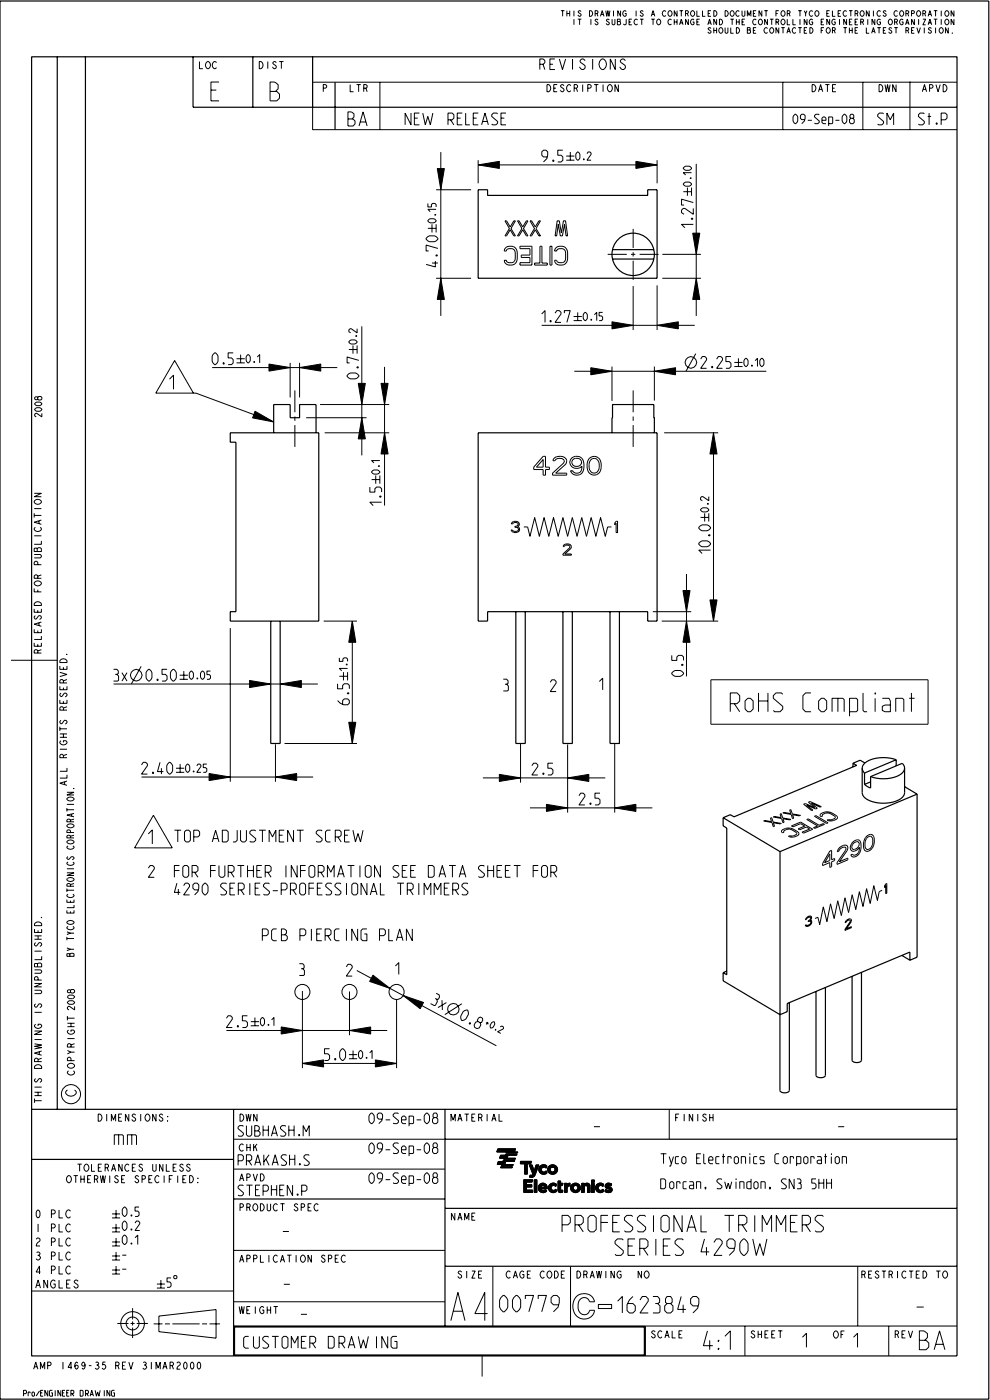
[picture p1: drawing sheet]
<svg xmlns="http://www.w3.org/2000/svg" width="210mm" height="297mm" viewBox="0 0 210 297" stroke-linecap="round" stroke-linejoin="round" font-family="sans-serif">
<g fill="none" stroke="#000" stroke-width=".21">
<path d="M42.4 13.1v1.5h.7M43.9 13.2l.2-.1a.77 .77 0 0 1 .6 .7 .77 .77 0 0 1-.6 .8l-.2-.1a.88 .88 0 0 1 0-1.3zM44.8 19.1h1.1M46 13.3l-.3-.2a.77 .77 0 0 0-.6 .7 .77 .77 0 0 0 .6 .8l.3-.3M46.5 17.4h-1.7v4h1.7M55.1 13.1a.76 .76 0 0 1 .8 .7 .76 .76 0 0 1-.8 .8zM56.9 13.1v1.5M57.4 19.4h1.1l.6-.5v-.9l-.9-.6h-.8v4h1.4l.6-.5v-.9l-.6-.6h-.3M58.7 13.3l-.3-.2-.4 .2v.3l.7 .5-.1 .4-.4 .1-.3-.4M59.3 13.1h.9M59.8 13.1v1.5M66.4 17.5h136.9"/>
<path d="M68.7 18.7l.6-.1v-.5l-.6-.1v1.5M74.4 18v1.5h.7M75.7 18h.9M76.2 18v1.5M77.3 18.7l.6-.1v-.5l-.6-.1v1.5M77.7 18.7l.3 .8M80.7 17.5v10M114.6 13.6h.7l.3-.1 .1-.6-.1-.2-.3-.2h-.7v2.3M115.3 13.6l.4 1.2M116.2 18a.76 .76 0 0 1 .8 .7 .76 .76 0 0 1-.8 .8zM116.8 13.6h.7M117.6 18.7h.5"/>
<path d="M117.9 12.5h-1.1v2.3h1.1M118.3 18h-.7v1.5h.7M118.8 12.5l.7 2.3 .6-2.3M119.1 2.3h.8M119.5 2.3v1.2M119.8 18.2l-.3-.2-.4 .2v.3l.7 .5-.1 .4-.4 .1-.3-.4M120.4 2.3v1.2M120.4 2.9h.6M121 2.3v1.2M121.2 18.2l-.3-.2a.77 .77 0 0 0-.6 .7 .77 .77 0 0 0 .6 .8l.3-.3M121.6 12.5v2.3M121.9 2.3v1.2"/>
<path d="M121.9 4.1v1.2M121.9 18.7l.7-.1v-.5l-.7-.1v1.5M122.4 18.7l.3 .8M122.7 4.1h.8M123.1 4.1v1.2M123.4 2.5l-.2-.2-.4 .2 .6 .6-.1 .3-.3 .1-.3-.3M123.7 18v1.5M124.3 12.9l-.4-.4a.56 .56 0 0 0-.7 .6l.4 .4a.76 .76 0 0 1 .5 1.1l-.5 .2-.5-.6M124.8 18.7l.7-.1v-.5l-.7-.1v1.5M125.2 2.3a.6 .6 0 0 1 .7 .6 .6 .6 0 0 1-.7 .6zM125.5 4.1v1.2M125.9 12.5v2.3"/>
<path d="M126.2 18h.9M126.4 2.9l.5-.1v-.4l-.5-.1v1.2M126.6 18v1.5M126.8 2.9l.2 .6M127 4.3l-.2-.2-.4 .2 .6 .6-.1 .3-.3 .1-.3-.3M127.5 3.5l.4-1.2 .4 1.2M127.6 12.7l.3-.2a1.14 1.14 0 0 1 .9 1.1 1.14 1.14 0 0 1-.9 1.2l-.3-.2a1.3 1.3 0 0 1 0-1.9zM127.7 3.1h.4M128.1 18v1.5M128.6 2.3l.3 1.2 .2-1.2 .2 1.2 .2-1.2M129.3 18.1l.1-.1a.77 .77 0 0 1 .7 .7 .77 .77 0 0 1-.7 .8l-.1-.1a.88 .88 0 0 1 0-1.3zM129.4 4.3l-.2-.2-.4 .2 .6 .6-.1 .3-.3 .1-.3-.3"/>
<path d="M130 4.1v1l.2 .2 .4-.2v-1M130.3 2.3v1.2M130.7 12.5v2.3l-1.1-2.3v2.3M131.1 4.1l.6 .1-.1 .4 .2 .5-.2 .2h-.5zM131.1 4.6h.5M131.3 18v1.5l-.7-1.5v1.5M131.8 2.3v1.2l-.6-1.2v1.2M132.8 12.9l-.4-.4a.56 .56 0 0 0-.7 .6l.4 .4a.76 .76 0 0 1 .6 1.1l-.6 .2-.5-.6M133 2.5l-.2-.2a.61 .61 0 0 0-.6 .6 .61 .61 0 0 0 .6 .6l.2-.2v-.4h-.3M133 4.1v1l-.2 .2-.4-.2M133.6 4.7h.4M134.2 4.1h-.6v1.2h.6"/>
<path d="M135.1 2.3v1.2M135.4 4.3l-.2-.2a.61 .61 0 0 0-.6 .6 .61 .61 0 0 0 .6 .6l.2-.2M135.9 4.1h.8M136.3 4.1v1.2M136.6 2.5l-.2-.2-.4 .2 .6 .6-.1 .3-.3 .1-.3-.3M138.3 3.5l.4-1.2 .4 1.2M138.3 4.1h.8M138.5 3.1h.4M138.7 4.1v1.2M139.7 4.2l.1-.1a.61 .61 0 0 1 .5 .6 .61 .61 0 0 1-.5 .6l-.4-.6zM141.4 2.5l-.2-.2a.61 .61 0 0 0-.6 .6 .61 .61 0 0 0 .6 .6l.2-.2M142.1 2.4l.1-.1a.61 .61 0 0 1 .5 .6 .61 .61 0 0 1-.5 .6l-.4-.6z"/>
<path d="M142.6 4.3l-.2-.2a.61 .61 0 0 0-.6 .6 .61 .61 0 0 0 .6 .6l.2-.2M143.2 4.7h.6M143.2 4.1v1.2M143.8 2.3v1.2l-.6-1.2v1.2M143.8 4.1v1.2M144.3 5.3l.4-1.2 .4 1.2M144.3 2.3h.8M144.5 4.9h.4M144.7 2.3v1.2M145.6 2.9l.5-.1v-.4l-.5-.1v1.2M146 2.9l.2 .6M146.2 4.1v1.2l-.6-1.2v1.2"/>
<path d="M146.9 2.4l.1-.1a.61 .61 0 0 1 .5 .6 .61 .61 0 0 1-.5 .6l-.4-.6zM147.4 4.3l-.2-.2a.61 .61 0 0 0-.6 .6 .61 .61 0 0 0 .6 .6l.2-.2v-.4h-.3M148 2.3v1.2h.6M148 4.7h.4M148.6 4.1h-.6v1.2h.6M149.2 2.3v1.2h.6M150.3 5.3l.4-1.2 .4 1.2M150.4 2.9h.4M150.5 4.9h.4M151 2.3h-.6v1.2h.6M151 6.1l-.2-.2-.4 .2 .6 .6-.1 .3-.3 .1-.3-.3M151.6 2.3a.6 .6 0 0 1 .7 .6 .6 .6 0 0 1-.7 .6z"/>
<path d="M151.6 5.9v1.2M151.6 6.5h.6M152.2 4.1v1.2l-.6-1.2v1.2M152.2 5.9v1.2M152.8 4.1a.6 .6 0 0 1 .7 .6 .6 .6 0 0 1-.7 .6zM152.9 6l.1-.1a.61 .61 0 0 1 .5 .6 .61 .61 0 0 1-.5 .6l-.4-.6zM154 2.3a.6 .6 0 0 1 .7 .6 .6 .6 0 0 1-.7 .6zM154 5.9v1l.2 .2 .4-.2v-1M155.1 4.1h.8M155.2 5.9v1.2h.6M155.3 2.4l.1-.1a.61 .61 0 0 1 .5 .6 .61 .61 0 0 1-.5 .6l-.4-.6zM155.5 4.1v1.2"/>
<path d="M156.4 5.9a.6 .6 0 0 1 .7 .6 .6 .6 0 0 1-.7 .6zM156.4 4.7h.6M156.4 4.1v1.2M157 2.5l-.2-.2a.61 .61 0 0 0-.6 .6 .61 .61 0 0 0 .6 .6l.2-.2M157 4.1v1.2M157.6 2.3v1l.2 .2 .4-.2v-1M157.6 4.7h.4M158.2 4.1h-.6v1.2h.6M158.7 3.5v-1.2l.4 1 .4-1v1.2M158.7 5.9l.6 .1-.1 .4 .2 .5-.2 .2h-.5zM158.7 6.4h.5M160 2.9h.4"/>
<path d="M160 6.5h.4M160.6 2.3h-.6v1.2h.6M160.6 4.3l-.2-.2a.61 .61 0 0 0-.6 .6 .61 .61 0 0 0 .6 .6l.2-.2M160.6 5.9h-.6v1.2h.6M161.3 4.2l.1-.1a.61 .61 0 0 1 .5 .6 .61 .61 0 0 1-.5 .6l-.4-.6zM161.8 2.3v1.2l-.6-1.2v1.2M162.3 2.3h.8M162.7 2.3v1.2M163 4.1v1.2l-.6-1.2v1.2M163 6.1l-.2-.2a.61 .61 0 0 0-.6 .6 .61 .61 0 0 0 .6 .6l.2-.2M163.5 4.1h.8M163.7 6l.1-.1a.61 .61 0 0 1 .5 .6 .61 .61 0 0 1-.5 .6l-.4-.6z"/>
<path d="M163.9 4.1v1.2M164.8 4.7l.5-.1v-.4l-.5-.1v1.2M164.8 2.9h.4M165.2 4.7l.2 .6M165.4 2.3h-.6v1.2M165.4 5.9v1.2l-.6-1.2v1.2M165.9 5.9h.8M166.1 2.4l.1-.1a.61 .61 0 0 1 .5 .6 .61 .61 0 0 1-.5 .6l-.4-.6zM166.1 4.2l.1-.1a.61 .61 0 0 1 .5 .6 .61 .61 0 0 1-.5 .6l-.4-.6zM166.3 17.5v10M166.3 5.9v1.2M167.1 7.1l.4-1.2 .4 1.2"/>
<path d="M167.2 2.9l.5-.1v-.4l-.5-.1v1.2M167.2 4.1v1.2h.6M167.3 6.7h.4M167.6 2.9l.2 .6M168.4 4.1v1.2h.6M169 6.1l-.2-.2a.61 .61 0 0 0-.6 .6 .61 .61 0 0 0 .6 .6l.2-.2M169.5 2.3h.8M169.5 5.9h.8M169.9 2.3v1.2M169.9 4.1v1.2M169.9 5.9v1.2M170.8 2.3l.3 .6v.6"/>
<path d="M170.8 6.5h.4M171.4 4.1v1.2l-.6-1.2v1.2M171.4 5.9h-.6v1.2h.6M171.4 2.3l-.3 .6M172 5.9a.6 .6 0 0 1 .7 .6 .6 .6 0 0 1-.7 .6zM172.5 18a.76 .76 0 0 1 .8 .7 .76 .76 0 0 1-.8 .8zM172.6 2.5l-.2-.2a.61 .61 0 0 0-.6 .6 .61 .61 0 0 0 .6 .6l.2-.2M172.6 4.3l-.2-.2a.61 .61 0 0 0-.6 .6 .61 .61 0 0 0 .6 .6l.2-.2v-.4h-.3M173.3 2.4l.1-.1a.61 .61 0 0 1 .5 .6 .61 .61 0 0 1-.5 .6l-.4-.6zM173.8 19.5l.5-1.5 .4 1.5M174 19h.6M174.4 4.7h.4"/>
<path d="M174.4 6.5h.4M175 4.1h-.6v1.2h.6M175 5.9h-.6v1.2M175.3 18h.9M175.6 2.9h.4M175.7 6l.1-.1a.61 .61 0 0 1 .5 .6 .61 .61 0 0 1-.5 .6l-.4-.6zM175.7 18v1.5M176.2 2.3h-.6v1.2h.6M176.2 4.1v1.2l-.6-1.2v1.2M176.8 2.3v1.2h.6M176.8 6.5l.5-.1v-.4l-.5-.1v1.2M176.8 18.7h.5"/>
<path d="M177.2 6.5l.2 .6M177.4 4.3l-.2-.2a.61 .61 0 0 0-.6 .6 .61 .61 0 0 0 .6 .6l.2-.2v-.4h-.3M177.5 18h-.7v1.5h.7M178 2.9h.4M178.3 4.1v1.2M178.6 2.3h-.6v1.2h.6M179.1 5.9h.8M179.5 5.9v1.2M179.8 2.5l-.2-.2a.61 .61 0 0 0-.6 .6 .61 .61 0 0 0 .6 .6l.2-.2M179.8 4.1v1.2l-.6-1.2v1.2M180.3 2.3h.8M180.4 4.7h.4"/>
<path d="M180.4 6.5h.6M180.4 5.9v1.2M180.7 2.3v1.2M181 4.1h-.6v1.2h.6M181 5.9v1.2M181.6 2.9l.5-.1v-.4l-.5-.1v1.2M181.6 4.7h.4M181.6 6.5h.4M182 2.9l.2 .6M182.2 4.1h-.6v1.2h.6M182.2 5.9h-.6v1.2h.6M182.8 4.7l.5-.1v-.4l-.5-.1v1.2"/>
<path d="M182.9 2.4l.1-.1a.61 .61 0 0 1 .5 .6 .61 .61 0 0 1-.5 .6l-.4-.6zM183.2 4.7l.2 .6M183.3 17.5v10M184 5.9v1.2h.6M184.3 4.1v1.2M184.6 2.3v1.2l-.6-1.2v1.2M185.1 7.1l.4-1.2 .4 1.2M185.3 6.7h.4M185.5 2.3v1.2M185.8 4.1v1.2l-.6-1.2v1.2M186.3 5.9h.8M186.7 18a.76 .76 0 0 1 .8 .7 .76 .76 0 0 1-.8 .8z"/>
<path d="M186.7 5.9v1.2M187 2.5l-.2-.2a.61 .61 0 0 0-.6 .6 .61 .61 0 0 0 .6 .6l.2-.2M187 4.3l-.2-.2a.61 .61 0 0 0-.6 .6 .61 .61 0 0 0 .6 .6l.2-.2v-.4h-.3M187.6 6.5h.4M188 18l.2 1.5 .3-1.5 .3 1.5 .2-1.5M188.2 2.5l-.2-.2-.4 .2 .6 .6-.1 .3-.3 .1-.3-.3M188.2 5.9h-.6v1.2h.6M188.9 4.2l.1-.1a.61 .61 0 0 1 .5 .6 .61 .61 0 0 1-.5 .6l-.4-.6zM189.4 6.1l-.2-.2-.4 .2 .6 .6-.1 .3-.3 .1-.3-.3M189.9 5.9h.8M190 4.7l.5-.1v-.4l-.5-.1v1.2M190.3 5.9v1.2"/>
<path d="M190.3 18v1.5l-.7-1.5v1.5M190.4 4.7l.2 .6M190.6 2.5l-.2-.2a.61 .61 0 0 0-.6 .6 .61 .61 0 0 0 .6 .6l.2-.2M191.3 2.4l.1-.1a.61 .61 0 0 1 .5 .6 .61 .61 0 0 1-.5 .6l-.4-.6zM191.8 4.3l-.2-.2a.61 .61 0 0 0-.6 .6 .61 .61 0 0 0 .6 .6l.2-.2v-.4h-.3M192.3 5.3l.4-1.2 .4 1.2M192.4 2.9l.5-.1v-.4l-.5-.1v1.2M192.4 6.5l.5-.1v-.4l-.5-.1v1.2M192.5 4.9h.4M192.8 2.9l.2 .6M192.8 6.5l.2 .6M193.3 17.3v10.2"/>
<path d="M193.6 2.9l.5-.1v-.4l-.5-.1v1.2M193.6 6.5h.4M194.2 4.1v1.2l-.6-1.2v1.2M194.2 5.9h-.6v1.2h.6M194.7 5.9l.4 1.2 .4-1.2M194.9 2.4l.1-.1a.61 .61 0 0 1 .5 .6 .61 .61 0 0 1-.5 .6l-.4-.6zM195.1 4.1v1.2M195.9 19.5l.4-1.5 .5 1.5M196 2.9l.5-.1v-.4l-.5-.1v1.2M196 4.1h.6l-.6 1.2h.6M196.1 19h.5M196.3 5.9v1.2"/>
<path d="M196.4 2.9l.2 .6M197.1 3.5l.4-1.2 .4 1.2M197.1 5.3l.4-1.2 .4 1.2M197.3 3.1h.4M197.3 4.9h.4M197.4 18.7l.7-.1v-.5l-.7-.1v1.5M197.8 6.1l-.2-.2-.4 .2 .6 .6-.1 .3-.3 .1-.3-.3M198.3 2.3h.8M198.3 4.1h.8M198.7 2.3v1.2M198.7 4.1v1.2M198.7 5.9v1.2"/>
<path d="M198.8 18l.4 1.5 .5-1.5M199.7 6l.1-.1a.61 .61 0 0 1 .5 .6 .61 .61 0 0 1-.5 .6l-.4-.6zM199.9 2.3v1.2M199.9 4.1v1.2M200.3 18a.76 .76 0 0 1 .8 .7 .76 .76 0 0 1-.8 .8zM200.9 2.4l.1-.1a.61 .61 0 0 1 .5 .6 .61 .61 0 0 1-.5 .6l-.4-.6zM200.9 4.2l.1-.1a.61 .61 0 0 1 .5 .6 .61 .61 0 0 1-.5 .6l-.4-.6zM201.4 5.9v1.2l-.6-1.2v1.2M202.2 7l.1 .1zM202.6 2.3v1.2l-.6-1.2v1.2M202.6 4.1v1.2l-.6-1.2v1.2M66.4 22.8v4.7h136.9"/>
<path d="M73.9 25.3h.9l.4-.5v-.6l-.7-.4h-.6v3h1.1l.4-.5v-.6l-.4-.4h-.2M76.3 26.8l.8-3 .9 3M76.5 25.9h1.2M87.3 24v2.5l-1.3-2.5v2.5M88 25.1h.7M89.1 24h-1.1v2.5h1.1M89.8 24l.5 2.5 .6-1.8 .5 1.8 .5-2.5M92.9 35.8h1.5l-.8 4.5zM93.6 32.3v34.8M95.1 25.4h.9l.4-.3v-.7l-.4-.4h-.9v2.5M95.7 25.4l.7 1.1M97.1 25.1h.7"/>
<path d="M98.2 24h-1.1v2.5h1.1M98.9 24v2.5h.9M100.5 25.1h.7M101.6 35l4.5-.7v1.5zM101.6 34v4.9M101.6 35h38M101.6 24h-1.1v2.5h1.1M102.3 26.5l.7-2.5 .7 2.5M102.5 25.8h1M105.7 24.2l-.2-.2h-.7l-.4 .4v.3l1.3 1.1v.4l-.4 .3h-.7l-.2-.2M106.4 25.1h.7M107.5 24h-1.1v2.5h1.1"/>
<path d="M116.2 33.3h-.8l-.3-.3v-.7l.3-.4h.6l.3 .4-.2 1.4-.7 .7M117.4 34l.2 .1v.2l-.2-.1zM119.5 31.9h-1v1.1h.7l.3 .3v.7l-.3 .4h-.7M120.2 33.2h1.8M120.2 34h1.8M121.1 32.3v1.7M122.4 32.5l.4-.2 .4 .5v.7l-.4 .5-.5-.5zM124 33.7v.2zM124.7 32.7l.2-.4h.4l.2 .2v.3l-.8 1.2h.8M135.1 34.3l4.5 .7-4.5 .8zM139.6 34v4.9M145.1 39.1l.5-.4h.8l.5 .5-.5 .4h-.8z"/>
<path d="M145.1 35.7l.5-.4h.8l.5 .5-.5 .4h-.8zM146 39.8v1.8M146.6 37.8l.2 .1zM146.9 36.7h-1.8l.5 .5M146.9 39.8v1.8M147.9 34.8v32.3M168.8 24.3l.6 .5v.9l-.4 .6-.6-.6v-.9zM170.9 25.4h-.6l-.3-.3v-.5l.3-.3h.4l.3 .3-.2 1.1-.5 .6M171.6 25.6h.8M174 24.4l-.2-.1h-.5l-.3 .3v.2l1 .9v.3l-.3 .3h-.6l-.1-.2M174.6 25.6h.8v-.5l-.3-.3h-.3l-.2 .3v.9l.2 .3h.6M176 26.3h.7l.1-.2v-1.1l-.1-.2h-.7v1.9"/>
<path d="M177.4 25.6h.9M179.3 24.3l.5 .5v.9l-.4 .6-.6-.6v-.9zM180.7 25.1l-.2-.1v-.4l.2-.3h.4l.2 .3v.4l-.2 .1 .3 .3v.6l-.3 .3h-.4l-.3-.3v-.6l.3-.3h.4M187.6 24.2l-.1-.2h-.7l-.4 .4v.3l1.2 1.1v.4l-.3 .3h-.7l-.2-.2M188.4 26.5v-2.5l.7 1.4 .7-1.4v2.5M196.3 24.2l-.2-.2h-.7l-.3 .4v.3l1.2 1.1v.4l-.3 .3h-.8l-.1-.2M197 24.7h.7M197.3 24v2.5M198.9 26.1l.1 .1v.2l-.2-.1zM199.9 25.4h.9l.3-.3v-.7l-.3-.4h-.9v2.5M90.9 50.3l.3-.2h1.1l.3 .2 .4 .5-.7 .5h-1.1l-.7-.5zM90.9 46.8l.5-.3h.7l.5 .5-.5 .3h-.7z"/>
<path d="M90.9 43.2v.8h.7v-.5l.3-.3h.5l.2 .3v.5M90.9 48.5h1.7M91.7 55.9h1.3M91.7 47.6v1.8M92.3 45.6l.2 .1zM92.5 55.5v1.2l-2-.5M92.6 54.2l.2-.1 .1 .2-.2 .1zM92.6 44.5h-1.7l.5 .5M92.6 47.6v1.8M92.6 59.1h7.5M92.6 40.3h7.5M93 52.8l-2.5-.7v1.2h.5"/>
<path d="M93.6 59.1l.8 4.5h-1.5zM107.2 46.9h.4l.8 1.3 .7-1.3h.4l-1 1.6 1 1.6h-.4l-.7-1.3-.8 1.3h-.4l1-1.6zM107.4 52.6a1.47 1.47 0 0 1 1.6-.2 1.47 1.47 0 0 1 .9 1.3 2.2 2.2 0 0 1-.8 2.5 1.33 1.33 0 0 1-2-.9h.4l.1 .2a1.14 1.14 0 0 0 1.8-.2 2.94 2.94 0 0 0-.2-2.2 1.27 1.27 0 0 0-1.6 0l-.1 .2h-.4l.1-.4zM109.9 46.9h.3l.8 1.3 .8-1.3h.3l-.9 1.6 .9 1.6h-.3l-.8-1.3-.8 1.3h-.3l.9-1.6zM110.4 52.3h2.6v4h-2.6v-.5h2.1v-1.1h-1.8v-.5h1.8v-1.4h-2.1zM112.6 46.9h.3l.8 1.3 .8-1.3h.3l-1 1.6 1 1.6h-.3l-.8-1.3-.8 1.3h-.3l.9-1.6zM114.7 52.3h.4v3.6h1.1v.4h-2.7v-.4h1.2zM116.8 52.3h.4v4h-.4zM118.1 52.6a1.47 1.47 0 0 1 1.6-.2 1.47 1.47 0 0 1 .9 1.3 2.2 2.2 0 0 1-.8 2.5 1.33 1.33 0 0 1-2-.9h.4l.1 .2a1.14 1.14 0 0 0 1.8-.2 2.94 2.94 0 0 0-.2-2.2 1.27 1.27 0 0 0-1.6 0l-.1 .2h-.4l.1-.4zM118.3 46.9h.5l.4 2.6 .5-2.6h.4l.5 3.2h-.4l-.3-2.4-.5 2.4h-.4l-.4-2.4-.4 2.4h-.3zM129.1 54h4M134 54h.9"/>
<path d="M134.5 48.6v4.1M134.5 53.6v.9M134.5 55.4v4M135.8 54h4.1M140.7 59.1h8.2M140.7 54h8.2M145.1 40.7h1.8M146.8 46.4h.2l.1 .1-.2 .1zM147.1 49.5h1.5l-.7 4.5zM147.2 47.7h-2.5l.8 .7M147.2 44.3v1.2l-1.7-1.2h-.4l-.4 .3v.6l.6 .3M147.2 43l-2.5-.7v1.3h.6"/>
<path d="M147.9 59.1l.7 4.5h-1.5zM45.1 78.1h26.5M45.2 75.3l.6-.3 .5 .7v1l-.5 .8h-.2l-.5-.8v-1zM47.4 77l.2 .2v.1l-.2-.1zM49.5 75h-1.1v1h.8l.3 .4v.7l-.3 .4h-.8M50.2 76.2h1.8M50.2 77.1h1.8M51.1 75.3v1.8M52.4 75.6l.4-.3 .3 .5v.8l-.3 .5-.5-.5zM53.9 76.8l.1 .2zM54.6 75.8l.5-.5v1.8M57.1 77.3l4.5 .8-4.5 .7z"/>
<path d="M61.6 77.1v7.3M63.6 78.1l4.5-.8v1.5zM63.6 77.1v7.3M74.1 79.4l.3-.2h1.1l.7 .6v.1l-.7 .6h-1.1l-.7-.6zM74.1 72.6l.5-.4h.7l.5 .5-.5 .4h-.7zM74.1 74.2h1.7M75 73.4v1.7M75.5 71.3l.3 .1zM75.8 78l.2-.1 .1 .2-.2 .1zM75.8 69.8v.9l-1.2-.9h-.3l-.2 .3v.4l.4 .2M75.8 73.4v1.7M76.2 76.6l-2.5-.8v1.3h.6"/>
<path d="M76.8 69.3v27.4M81.7 77.9v29.5M115 66.7l.7-.7v2.5M115 69.1h32.6M116.9 68.1l.2 .1-.1 .2-.2-.2zM117.9 66.5l.3-.5h.6l.3 .3v.4l-1.2 1.8h1.2M119.9 66.5v-.5h1.2l-.7 2.5M121.8 67.2h1.8M121.8 68.1h1.8M122 78.9h40.7M122.7 66.4v1.7M124 66.6l.4-.2 .3 .5v.7l-.3 .5-.5-.5z"/>
<path d="M125.5 78.1l4.5 .8-4.5 .7zM125.5 67.8l.1 .2zM126.2 66.9l.5-.5v1.7M128 66.4h-.8v.7h.5l.3 .3v.5l-.3 .2h-.5M130 68.4l4.5 .7-4.5 .8zM130 77.9v7.3M134.5 60.8v9.3M139 78.9l4.5-.8v1.5zM139 77.9v7.2M139.6 69.1l4.5-.7v1.5zM139.6 60.6v9.5M147.8 75.1l-2.1 3.8"/>
<path d="M148.8 76.3l.4-.6h.5l.4 .4v.4l-1.3 1.7h1.3M151.2 77.8l.2 .1-.1 .2-.2-.1zM152.2 76.3l.4-.6h.5l.4 .4v.4l-1.3 1.7h1.3M155.2 75.7h-1v1.1h.7l.3 .4v.7l-.3 .3h-.7M156 77h1.7M156 77.9h1.7M156.8 76.1v1.8M158.4 76.1l.5 .5v.8l-.4 .5-.5-.5v-.8zM159.7 77.6v.2zM160.4 76.6l.5-.5v1.8M161.7 76.1l.5 .5v.8l-.3 .5-.5-.5v-.8zM7.6 86.7l.8-.1 .5 .4-.5 .4h-.6l-.4-.4z"/>
<path d="M7.6 85.5l.8-.1 .5 .4-.5 .4h-.6l-.4-.4zM8 84.4v.4l.2 .2h.5l.2-.2v-.4l-.2-.2h-.5l-.2 .2-.4-.1-.2 .1v.4l.2 .1 .4-.1M8.9 87.8v.8l-1.1-.8h-.2l-.2 .2v.3l.3 .3M36 80.5l.8-.8v3M41.1 83.5l-4-6.9-4 6.9h8.5l16.5 6.1M54.2 87.4l3.9 2.2-4.5-.8zM62.6 82.9v4.7M62.6 88.5v.9M62.6 90.3v4.6M65 88.7h12.8M68 85.9h14.7M69 91.9h13.7"/>
<path d="M76.1 81.4h1.5l-.8 4.5zM76.8 88.7l.8 4.5h-1.5zM80.4 99h.2zM80.7 97.8h-1.8l.5 .5M80.9 81.4h1.5l-.7 4.5zM81.7 91.9l.7 4.5h-1.5zM115.4 96.9h.5v2.3h.8v.5h-.8v1.2h-.5v-1.2h-2v-.5zM115.4 97.6v1.6h-1.5zM117.9 97.2a1.96 1.96 0 0 1 2.4 .3 1.06 1.06 0 0 1-.2 1.1l-2.1 1.9h2.4v.4h-3v-.4l2.3-2.1 .2-.4a1.13 1.13 0 0 0-2-.1h-.5l.1-.4zM121.4 97.3a1.56 1.56 0 0 1 1.8-.2 1.56 1.56 0 0 1 .8 1.5 1.72 1.72 0 0 1-1.6 2.3 1.2 1.2 0 0 1-1.2-.9h.4a1.11 1.11 0 0 0 1.4 .4 1.11 1.11 0 0 0 .6-1.3 1.43 1.43 0 0 1-1.8 .3 1.43 1.43 0 0 1-.6-1.8zM121.7 97.6a1.06 1.06 0 0 1 1.1-.2 1.06 1.06 0 0 1 .7 .9 1.02 1.02 0 0 1-1.2 .8 1.02 1.02 0 0 1-.8-1.2zM125.3 97.3a1.5 1.5 0 0 1 1.6-.2 1.5 1.5 0 0 1 .8 1.5v.7a1.5 1.5 0 0 1-1.5 1.6 1.5 1.5 0 0 1-1.5-1.6l.1-1.2z"/>
<path d="M125.5 97.6a1.08 1.08 0 0 1 1.2-.1 1.08 1.08 0 0 1 .6 1.1 1.45 1.45 0 0 1-1.1 1.9 1.63 1.63 0 0 1-1-2.4zM134.5 82.9v4.7M134.5 88.5v.9M134.5 90.3v4.6M141.1 91.9h11.4M151.5 91.9l.8 4.5h-1.5zM151.5 91.9v40M7.3 117.8h1.2l.3 .3-.3 .4h-1.2M7.3 116.5l1.2-.2 .3 .2v.7h-1.5zM7.3 104.8h1.5l-1.5 .7h1.5M7.3 109v.9M7.4 106.3a.79 .79 0 0 1 .8-.2 .79 .79 0 0 1 .6 .6 .81 .81 0 0 1-.8 .4 .81 .81 0 0 1-.7-.6z"/>
<path d="M7.9 116.5v.7M8 120l-.1-.7h-.5l-.1 .7h1.5M8.3 110.7v.5M8.5 112l.3 .3a.77 .77 0 0 1-.8 .6 .77 .77 0 0 1-.7-.6l.2-.3M8.8 114.9v.7h-1.5M8.8 110.5l-1.5 .4 1.5 .5M8.8 113.8h-1.5M8.8 109.5h-1.5M8.8 108h-1.5M78.5 103.5v1h1.1v-.7l.4-.3h.7l.3 .3v.7M78.9 100.2l.5-.4h.8l.5 .5-.5 .4h-.8zM78.9 101.9h1.8"/>
<path d="M79.8 101v1.8M80.6 105.4h.2l.1 .1-.2 .1zM80.7 101v1.8M81 106.7h-2.5l.8 .7M108.9 110.9a.84 .84 0 0 1 .9-.1 .84 .84 0 0 1 .5 .8l-.3 .3a.64 .64 0 0 1 .3 .8 .64 .64 0 0 1-.6 .4l-.8-.1-.3-.4h.2a.72 .72 0 0 0 .7 .3 .72 .72 0 0 0 .6-.5 .59 .59 0 0 0-.7-.4v-.2a.55 .55 0 0 0 .7-.5l-.5-.3-1 .3zM111.3 111.9h.8l.5 2 1-4 1 4 1-4 1 4 1-4 1 4 1-4 1 4 1-4 1 4 1-4 1 4 1-4 1 4 1-4 1 4 .5-2h.8M119.9 115.7a.86 .86 0 0 1 .9-.2 .86 .86 0 0 1 .5 .9l-1.3 1.3h1.4v.2h-1.8v-.2l1.4-1.3a.56 .56 0 0 0-.3-.7 .56 .56 0 0 0-.7 .2l-.4 .2zM130.9 110.7h.3v2.4h-.3v-2l-.3 .4v-.4zM148.4 115.4l.7-.5h1.1l.3 .2 .4 .5-.7 .5h-1.1l-.3-.1zM148.4 112l.7-.5h1.1l.7 .5v.2l-.7 .5h-1.1l-.7-.5zM148.8 108.2l.5-.3h.7l.5 .5-.5 .3h-.7zM148.8 109.9h1.7"/>
<path d="M149.7 109v1.8M150.2 107l.2 .1zM150.5 113.6h.2l.1 .2h-.2zM150.5 105.5v.9l-1.2-.9h-.3l-.2 .2v.4l.4 .3M150.5 109v1.8M150.9 116.9h-2.5l.7 .7M7.3 125v.7h1.5M7.4 128.1a.78 .78 0 0 1 .9-.3 .78 .78 0 0 1 .5 .8h-1.5zM7.4 123.7a.79 .79 0 0 1 .8-.3 .79 .79 0 0 1 .6 .6 .81 .81 0 0 1-.8 .5 .81 .81 0 0 1-.7-.7zM7.5 130.8l-.2 .3 .2 .4 .3-.1 .5-.6 .4 .1 .1 .3-.4 .4M8 138.7l-.1-.6h-.5l-.1 .6h1.5M8 125.3v.4"/>
<path d="M8 129.6v.5M8 133.9v.5M8 136.8v.5M8.3 132.3v.6M8.8 136.6v.7h-1.5v-.7M8.8 135.1v.7h-1.5M8.8 133.7v.7h-1.5v-.7M8.8 132.1l-1.5 .5 1.5 .4M8.8 129.3v.8h-1.5v-.8M8.8 122.8h-1.5l.1-.6h.5l.1 .6M8.8 138l-.8 .3M8.8 122.1l-.8 .3"/>
<path d="M14.1 139l.1-.1zM48.9 133.4v32.7M68.7 131.9h7.1M72.1 139.7v.8h.7v-.5l.3-.3h.5l.2 .3v.5M74.8 131.9l.8 4.5h-1.5zM74.8 131.9v26M138.7 129.9h8.1M140.5 131.9h12M142.7 139.2v1.1h1v-.7l.4-.4h.7l.4 .4v.7M145 125.4h1.5l-.7 4.5zM145.8 131.9l.7 4.5h-1.5zM145.8 121.9v21.8"/>
<path d="M150.8 127.4h1.5l-.8 4.5zM2.3 140.3h9.9M12.7 142.8l1.5 .5-1.5 .4M12.7 154.4v.9M12.8 140.2a.78 .78 0 0 1 .9-.2 .78 .78 0 0 1 .5 .7h-1.5zM13 157.3l-.3 .3a.77 .77 0 0 0 .8 .6 .77 .77 0 0 0 .7-.6l-.2-.3h-.5v.4M13 153l-.3 .3 .3 .4 .2-.1 .5-.6 .4 .1 .1 .4-.4 .3M13 147.2l-.3 .3 .3 .5 .2-.1 .5-.7 .4 .1 .1 .4-.4 .3M13.5 145.1l-.2-.7h-.5l-.1 .7h1.5M13.5 141.7v.5M13.5 146.1v.4M13.5 149v.4"/>
<path d="M13.5 155.9v.7M14.2 150.8h-1.5l.1-.6h.5l.2 .6M14.2 148.7v.7h-1.5v-.7M14.2 145.8v.7h-1.5v-.7M14.2 141.5v.7h-1.5v-.7M14.2 159.2h-1.5M14.2 156.6h-1.5M14.2 155.9h-1.5M14.2 154.8h-1.5M14.2 150.1l-.7 .3M14.2 144.3l-.7 .3M24.1 142.2h.7l.3 .3v.6l-.3 .1"/>
<path d="M24.1 145.3h43.4M24.5 143.2h.3l.4 .4v.9l-.2 .2h-.9M25.9 142.9l1.1 1.8M27 142.9l-1.1 1.8M30 141.6l-2.1 3.7M31.2 142.5l.5-.3 .6 .7v1.1l-.6 .7h-.1l-.6-.7v-1.1zM33.4 144.3l.2 .1-.1 .2-.2-.2zM35.5 142.2h-1.1v1h.7l.4 .4v.7l-.4 .4h-.7M36.4 142.5l.5-.3 .5 .7v1.1l-.5 .7-.5-.4-.2-.3v-1.1zM38.2 143.4h1.7M38.2 144.3h1.7M39 142.6v1.7"/>
<path d="M40.3 142.8l.4-.2 .4 .5v.7l-.4 .5-.5-.5zM41.9 144l.1 .2zM42.7 142.8l.4-.2 .4 .5v.7l-.4 .5-.5-.5zM44.7 142.6h-.7v.7h.5l.2 .3v.5l-.2 .2h-.5M53 144.6l4.5 .7-4.5 .8zM58.5 158.1v8M59.5 145.3l4.5-.7v1.5zM60.4 157.9h15.4M71.7 148.8l.5 .6 .7 .3h.9l.4-.3v-.6l-.4-.3h-.7l-.3 .3v.8M71.7 145.2v1.1h1.1v-.7l.3-.4h.7l.4 .4v.7M72.1 143.7h1.7M72.9 142.8v1.7"/>
<path d="M73.5 141.1l.2 .1zM73.8 147.2h.2l.1 .1-.2 .1zM73.8 142h-1.7l.5 .5M73.8 142.8v1.7M74.1 153.4h1.5l-.8 4.5zM106.9 144.3h.7l.3 .3v.6l-.3 .1M107.2 145.3h.4l.4 .4v.9l-.2 .2h-.9M110.6 158v8.2M116.9 144.9l.3-.5h.6l.3 .4v.3l-1.2 1.8h1.2M120.6 158.1v14.5M127.3 144.8l.7-.8v2.5M130.6 158v14.6"/>
<path d="M142.7 143l.7-.6h1.1l.7 .6v.1l-.7 .6h-1.1l-.4-.2zM144.8 141.2l.1-.1 .2 .2-.2 .1zM151 144.4h46.1v9.4h-46.1zM155.1 149.5h1.4l.6-.6v-1.1l-.6-.6h-1.4v4M156 149.5l1.1 1.7M158.2 148.9l.6-.6h.6l.6 .6v1.7l-.6 .6h-.6l-.6-.6zM161.1 147.2v4M161.1 148.9h2M163.1 147.2v4M166.2 147.5l-.2-.3h-1.2l-.6 .6v.5l2 1.7v.6l-.5 .6h-1.2l-.3-.3M172.2 147.2h-1.1l-.6 .6v2.8l.6 .6h1.1M173.9 148.9l.5-.6h.6l.6 .6v1.7l-.6 .6h-.6l-.5-.6z"/>
<path d="M176.7 151.2v-2.9h2.3l.3 .3v2.6M178 148.3v2.9M180.4 151.2h1.5l.2-.3v-2.3l-.2-.3h-1.5v3.8M183.3 147.2v3.7l.3 .3h.5M185.9 147.2v.3zM185.9 148.3v2.9M187.4 148.3h1.4l.3 .6v2.3h-1.1l-.6-.3v-.9l.6-.2h1.1M190.2 151.2v-2.9h1.5l.3 .3v2.6M193.1 148.3h1.1M193.6 147.2v4M13.5 161l-.2-.7h-.5l-.1 .7h1.5M13.7 166.1v.5"/>
<path d="M14.2 168.3h1.5l-1.5 .6h1.5M14.2 171.7v.7M14.2 165.9l-1.5 .5 1.5 .4M14.2 164.6v.7h-1.5M14.2 163.1v.7h-1.5M14.2 160.2l-.7 .3M14.3 178.6a.85 .85 0 0 1 1.4 .3 .9 .9 0 0 1-1.5-.1zM14.3 175.2a.85 .85 0 0 1 1.4 .3 .9 .9 0 0 1-1.5-.1zM14.3 169.5a.85 .85 0 0 1 1.4 .3 .9 .9 0 0 1-1.5-.1zM14.5 179.7l-.3 .2a.83 .83 0 0 0 .8 .5 .83 .83 0 0 0 .7-.5l-.2-.2M15 176.9v-.4l-.3-.2-.5 .2v.4h1.5M15.2 172.9v.5"/>
<path d="M15.6 167.5l.1-.1zM15.7 178h-1.5v-.4l.5-.2 .3 .2v.4M15.7 174.6h-1.5v-.4l.5-.2 .3 .2v.4M15.7 172.8l-1.5 .3 1.5 .4M15.7 177.4l-.7 .2M15.7 174l-.7 .2M15.7 172h-1.5M15.7 170.9h-1.5M30.1 162.5l.3-.6h.6l.3 .4v.4l-1.2 1.7h1.2M30.1 165.1h36.4M31.5 177.1l.8-.8v3M32.4 164l.2 .1v.2l-.2-.1z"/>
<path d="M32.6 173.2l4 6.9h-8zM34 161.9l-.5 2h1.2M34.3 163.2v1.2M35.6 162.3l.5-.4 .6 .8v1l-.6 .7-.5-.3-.2-.4v-1zM37 176.4h1.5M37.4 163.2h1.7M37.4 164.1h1.7M37.8 176.4v2.5M38.3 162.3v1.8M39.5 176.4h.6l.3 .3v1.8l-.3 .4h-.6l-.3-.4v-1.8zM39.8 162.3l.5 .5v.8l-.4 .5-.5-.5v-.8zM41.1 163.8l.1 .2z"/>
<path d="M41.1 177.8h.9l.4-.4v-.7l-.4-.3h-.9v2.5M41.8 162.7l.2-.4h.4l.3 .3v.2l-.9 1.3h.9M43.9 162.3h-.7v.8h.5l.2 .2v.5l-.2 .3h-.5M44.4 164.3l4.5 .8-4.5 .7zM45.1 178.9l.7-2.5 .7 2.5M45.3 178.1h1M47.2 176.4h.9l.4 .3v1.8l-.4 .4h-.9zM50.4 176.4v2.1l-.4 .4h-.5M51.1 176.4v2.1l.3 .4h.6l.3-.4v-2.1M54.3 176.5l-.2-.1h-.7l-.3 .3v.4l1.2 1v.4l-.4 .4h-.7l-.1-.2M55 176.4h1.4M55.7 176.4v2.5"/>
<path d="M57.2 178.9v-2.5l.7 1.4 .7-1.4v2.5M58.5 165.1l4.5-.8v1.5zM59.3 177.4h.7M60.4 176.4h-1.1v2.5h1.1M62.3 176.4v2.5l-1.2-2.5v2.5M63.1 176.4h1.4M63.8 176.4v2.5M68.4 176.5l-.2-.1h-.7l-.3 .3v.4l1.2 1v.4l-.3 .4h-.8l-.1-.2M70.2 176.4h-.7l-.4 .3v1.8l.4 .4h.7M71.2 177.8h.9l.4-.4v-.7l-.4-.3h-.9v2.5M71.7 177.8l.8 1.1M73.2 177.4h.7"/>
<path d="M74.2 176.4h-1v2.5h1M75 176.4l.5 2.5 .5-1.8 .6 1.8 .5-2.5M102.6 165.2h26M106.1 164.5l4.5 .7-4.5 .8zM112.6 171.6h26M113 162.7l.3-.6h.6l.3 .4v.3l-1.2 1.8h1.2M115.3 164.2l.2 .1v.2l-.2-.1zM116.1 170.9l4.5 .7-4.5 .8zM117.4 162.1h-1v1.1h.7l.3 .3v.8l-.3 .3h-.7M120.6 165.2l4.5-.7v1.5zM123 169l.3-.5h.6l.3 .3v.4l-1.2 1.8h1.2M125.3 170.6l.2 .1v.2l-.2-.2z"/>
<path d="M127.4 168.5h-1v1.1h.7l.3 .3v.7l-.3 .4h-.7M130.6 171.6l4.5-.7v1.5zM162.2 174.4l.2-.1 1.5 .2-.3-.7 .3-.1 .3 .9 1.7 .3-.2 .1-1.4-.2 .2 .7-.3 .1-.2-.9zM164.2 173.5l.3-.1 1.4 .3-.2-.8 .2-.1 .3 1 1.8 .3-.3 .1-1.4-.3 .2 .8-.2 .1-.3-.9zM166.1 176.3a2.64 2.64 0 0 1 3.6 .7l-.1 .4-.7 .3-.7 .1-.7-.1 1-.2 .7-.4a1.89 1.89 0 0 0-1.3-.9l-.5-.1-.8 .3-.2 .3 .1 .1-.3 .1-.2-.2zM166.3 172.7l.2-.1 1.4 .2-.2-.7 .3-.1 .3 .9 1.7 .3-.2 .1-1.5-.2 .3 .7-.3 .1-.3-.9zM168.1 175.4l1.9-.8 2.6 1.6-1.9 .8-.4-.2 1.7-.7-.8-.4-1.4 .6-.3-.2 1.4-.6-.9-.5-1.6 .6zM170.7 170.8l.3-.1 2 .8-1.3-1.1 .3-.1 2.4 1-.2 .2-1.9-.9 1.3 1.1-.4 .1-1.9-.7 1.3 1-.2 .1zM171.3 174.1l.4-.2 2.3 1.4 .8-.4 .3 .2-2.1 .9-.2-.2 .8-.4zM173 173.4l.3-.1 2.6 1.5-.4 .1zM174.3 172.9a2.64 2.64 0 0 1 3.6 .7l-.1 .3-.7 .4-.7 .1-.8-.2 1.1-.1 .7-.5a1.9 1.9 0 0 0-1.3-.9h-.5l-.8 .3-.2 .2 .1 .1-.3 .2-.2-.2zM181.2 178.8a.91 .91 0 0 1 1.1-.4 .91 .91 0 0 1 .6 1.1 1.91 1.91 0 0 1-1.9 2.5l-.3-.4 .3-.2a.96 .96 0 0 0 1.5-.8l.1-.6a1.19 1.19 0 0 1-1.9 .5 1.4 1.4 0 0 1 .5-1.7z"/>
<path d="M181.3 179.1a.88 .88 0 0 1 1-.3 1.06 1.06 0 0 1-.1 1.2 1.06 1.06 0 0 1-1.1 .4l-.2-.5zM184.1 177.5a.86 .86 0 0 1 1.1-.2 .86 .86 0 0 1 .5 .9 2.2 2.2 0 0 1-1.6 2.7 1.24 1.24 0 0 1-.7-1.7l.2-1zM184.2 177.9l.7-.3a1.73 1.73 0 0 1 0 2.6l-.7 .3a1.73 1.73 0 0 1 0-2.6zM7.5 196.1a.78 .78 0 0 1 .8-.2 .78 .78 0 0 1 .5 .7h-1.5zM8.1 197.6v.5M8.1 198.8v.7M8.7 194.9l.1-.1zM8.8 197.4v.7h-1.5v-.7M8.8 199.5h-1.5M8.8 198.8h-1.5M14.2 185.4h1.5l-1.5 .6h1.5M14.2 188.8v.7"/>
<path d="M14.2 199v.7M14.2 197.9l.8 .3M14.3 195.7a.85 .85 0 0 1 1.4 .3 .9 .9 0 0 1-1.5-.1zM14.3 186.6a.85 .85 0 0 1 1.4 .3 .9 .9 0 0 1-1.5-.1zM14.5 182l-.3 .2 .3 .4 .7-.6 .4 .1 .1 .2-.4 .3M15 188.3v-.4l-.3-.2-.5 .2v.4h1.5M15 191.3v.4M15 193.6v.4M15.5 196.8l.2 .2a.83 .83 0 0 1-.7 .5 .83 .83 0 0 1-.8-.5l.3-.2M15.5 190l.2 .2a.83 .83 0 0 1-.7 .5 .83 .83 0 0 1-.8-.5l.3-.2M15.5 183.1l.2 .2a.83 .83 0 0 1-.7 .5 .83 .83 0 0 1-.8-.5l.3-.2M15.7 198.2h-.7l-.8 .3"/>
<path d="M15.7 193.4v.6h-1.5v-.6M15.7 192.2v.6h-1.5M15.7 191.1v.6h-1.5v-.6M15.7 199.4h-1.5M15.7 189.1h-1.5M15.7 187.7l-.7 .2M15.7 184.5h-1.5M31.5 184.4l.4-.5h.5l.4 .3v.4l-1.3 1.8h1.3M37 184.9h1.1M37.6 187.6l-.6 2h1.3M37.9 188.9v1.2M38.1 183.9h-1.1v2.5"/>
<path d="M38.8 184.2l.4-.3h.5l.4 .3v1.8l-.4 .4h-.5l-.4-.4zM39 188.1l.4-.5h.5l.4 .4v.3l-1.3 1.8h1.3M40.8 185.3h.9l.3-.4v-.7l-.3-.3h-.9v2.5M41.3 185.3l.7 1.1M42.1 189h-.8l-.3-.3v-.7l.3-.4h.6l.3 .4-.2 1.4-.7 .7M43.1 188l.5-.4 .6 .7v1.1l-.6 .7-.5-.4-.2-.3v-1.1zM44.7 184.9h1.1M45.8 183.9h-1.1v2.5M46.5 183.9v2.1l.4 .4h.5l.4-.4v-2.1M48.1 187.8l-.2-.2h-.7l-.3 .4v.3l1.2 1.1v.3l-.3 .4h-.8l-.1-.2M48.5 185.3h.9l.3-.4v-.7l-.3-.3h-.9v2.5M48.8 188.7h.7"/>
<path d="M49 185.3l.7 1.1M49.9 187.6h-1.1v2.5h1.1M50.4 183.9h1.5M50.6 189h.9l.4-.3v-.7l-.4-.4h-.9v2.5M51.1 183.9v2.5M51.1 189l.8 1.1M52.6 184.9h1.2M52.6 183.9v2.5M53.1 187.6v2.5M53.8 183.9v2.5M54.2 188.7h.7M54.5 184.9h.8"/>
<path d="M55.3 187.6h-1.1v2.5h1.1M55.6 183.9h-1.1v2.5h1.1M55.7 198.8h.9l.4-.4v-.7l-.4-.4h-.9v2.5M56.3 185.3h.9l.4-.4v-.7l-.4-.3h-.9v2.5M56.9 185.3l.7 1.1M57.2 187.8l-.2-.2h-.7l-.3 .4v.3l1.2 1.1v.3l-.3 .4h-.8l-.1-.2M57.9 189.2h1.1M58.8 197.3h-.8l-.3 .4v1.8l.3 .3h.8M59.7 189h.9l.4-.3v-.7l-.4-.4h-.9v2.5M59.8 198.6h.7l.3-.4v-.5l-.5-.4h-.5v2.5h.9l.3-.3v-.6l-.5-.3M60.7 183.9v2.5M61.7 189h.9l.3-.3v-.7l-.3-.4h-.9v2.5"/>
<path d="M62.2 189l.7 1.1M63.1 183.9v2.5l-1.2-2.5v2.5M63.6 188l.4-.4h.5l.4 .4v1.7l-.4 .4h-.5l-.4-.4zM63.7 198.8h.9l.3-.4v-.7l-.3-.4h-.9v2.5M63.8 184.9h1.1M64.9 183.9h-1.1v2.5M65.6 184.2l.4-.3h.5l.4 .3v1.8l-.4 .4h-.5l-.4-.4zM65.6 188.7h1.1M66.1 197.3v2.5M66.7 187.6h-1.1v2.5M67.3 198.4h.7M67.4 188.7h.7"/>
<path d="M67.6 185.3h.9l.3-.4v-.7l-.3-.3h-.9v2.5M68.1 185.3l.7 1.1M68.3 197.3h-1v2.5h1M68.5 187.6h-1.1v2.5h1.1M69.1 198.8h.8l.4-.4v-.7l-.4-.4h-.8v2.5M69.5 186.4v-2.5l.8 1.4 .7-1.4v2.5M69.6 198.8l.7 1M70.4 187.8l-.1-.2h-.8l-.3 .4v.3l1.2 1.1v.3l-.3 .4h-.7l-.2-.2M71.7 186.4l.7-2.5 .7 2.5M71.9 185.6h1M72.1 197.3h-.7l-.4 .4v1.8l.4 .3h.7M72.4 187.8l-.2-.2h-.7l-.4 .4v.3l1.3 1.1v.3l-.4 .4h-.7l-.2-.2"/>
<path d="M73.6 197.3v2.5M73.6 187.6v2.5M73.8 183.9h1.5M74.5 183.9v2.5M74.7 188l.4-.4h.5l.4 .4v1.7l-.4 .4h-.5l-.4-.4zM76 197.3v2.5l-1.3-2.5v2.5M76.4 183.9v2.5M77.6 184.2l.3-.3h.6l.3 .3v1.8l-.3 .4h-.6l-.3-.4zM77.9 197.3h-.9l-.3 .4v1.8l.3 .3h.9v-1.4h-.5M77.9 187.6v2.5l-1.2-2.5v2.5M78.6 190.1l.8-2.5 .7 2.5M78.9 189.4h.9"/>
<path d="M80.6 198.8h.9l.3-.4v-.7l-.3-.4h-.9v2.5M80.8 183.9v2.5l-1.3-2.5v2.5M80.8 187.6v2.5h.9M82.6 197.3v2.5h.9M84.2 199.8l.7-2.5 .7 2.5M84.4 187.6h1.4M84.4 199.1h1M84.7 184l-.2-.1h-.7l-.3 .3v.4l1.2 1v.4l-.3 .4h-.8l-.1-.2M85.1 187.6v2.5M85.4 184.9h.7M86.5 183.9h-1.1v2.5h1.1M86.5 189h.9l.4-.3v-.7l-.4-.4h-.9v2.5"/>
<path d="M87 189l.8 1.1M87.2 184.9h.7M87.6 197.3v2.5l-1.3-2.5v2.5M88.3 183.9h-1.1v2.5h1.1M88.9 187.6v2.5M90.1 190.1v-2.5l.7 1.4 .7-1.4v2.5M91 183.9h.9l.3 .3v1.8l-.3 .4h-.9zM92.2 190.1v-2.5l.7 1.4 .7-1.4v2.5M93.2 186.4l.7-2.5 .8 2.5M93.5 185.6h.9M94.4 188.7h.7M95.4 183.9h1.4"/>
<path d="M95.4 187.6h-1v2.5h1M96.1 183.9v2.5M96.1 189h.9l.4-.3v-.7l-.4-.4h-.9v2.5M96.7 189l.7 1.1M97.5 186.4l.7-2.5 .7 2.5M97.8 185.6h.9M99.4 187.8l-.2-.2h-.7l-.4 .4v.3l1.3 1.1v.3l-.4 .4h-.7l-.2-.2M102.9 184l-.2-.1h-.7l-.4 .3v.4l1.3 1v.4l-.4 .4h-.7l-.2-.2M103.6 184.9h1.2M103.6 183.9v2.5M104.8 183.9v2.5M105.6 184.9h.7"/>
<path d="M106.6 183.9h-1v2.5h1M107.3 184.9h.8M108.4 183.9h-1.1v2.5h1.1M109.1 183.9h1.5M109.8 183.9v2.5M113.2 184.9h1.1M114.3 183.9h-1.1v2.5M115 184.2l.4-.3h.5l.4 .3v1.8l-.4 .4h-.5l-.4-.4zM117 185.3h.9l.3-.4v-.7l-.3-.3h-.9v2.5M117.5 185.3l.7 1.1M171.3 195l.5-.4a.47 .47 0 0 1 .6 .3 .47 .47 0 0 1-.3 .6 .57 .57 0 0 1 .3 .6 .57 .57 0 0 1-.4 .4l-.6 .3-.3-.2 .1-.2a.57 .57 0 0 0 .8 0 .57 .57 0 0 0 0-.7l-.4 .1 .6-.8a.52 .52 0 0 0-.6-.1 .52 .52 0 0 0-.3 .4l-.2 .1zM176.2 180.8l.4-.2v2l.7-.2v.4l-.7 .3v1l-.4 .2v-1.1l-1.5 .7v-.5z"/>
<path d="M176.2 181.4v1.4l-1.1 .4zM178.1 180.2l.8-.5a.74 .74 0 0 1 1.2 .3l-.2 .7-1.6 2.3 1.8-.7v.4l-2.3 .9v-.4l1.9-2.9-.1-.3h-.6l-.5 .3-.4 .5-.3 .1zM179.7 195.6l.4-.3a.44 .44 0 0 1 .7 0 .44 .44 0 0 1-.1 .6l-.9 1.4 1-.5v.3l-1.3 .5v-.2l1.1-1.8a.52 .52 0 0 0-.6-.1 .52 .52 0 0 0-.3 .4l-.2 .1zM187.3 189.1l-.6 .3-.4 1.9-.7-3.2-.8 3.8-.8-3.1-.7 3.8-.8-3.2-.8 3.8-.7-3.1-.8 3.7-.7-3.1-.8 3.8-.8-3.2-.7 3.8-.8-3.1-.8 3.8-.7-3.2-.8 3.8-.4-1.6-.6 .3M188.1 187.8l.2-.1v2l-.2 .1v-1.7l-.2 .4zM7.3 219h1.5l-1.5 .7h1.5M7.3 210.4h1.3l.2 .2-.2 .5h-1.3M7.3 208.9h1.5l-1.5 .7h1.5M7.3 206h1.3l.2 .3-.2 .4h-1.3M7.3 204.8l1.3-.2 .2 .2v.6h-1.5zM7.6 217.6l-.3 .2a.77 .77 0 0 0 .8 .7 .77 .77 0 0 0 .7-.7l-.2-.2h-.5v.3M7.6 213.2l-.3 .3 .3 .5 .2-.1 .5-.7 .4 .1 .1 .4-.3 .4"/>
<path d="M7.6 200.2l-.3 .3 .3 .5 .2-.1 .5-.7 .4 .1 .1 .4-.3 .4M8 204.8v.6M8.8 208.2h-1.5l.2-.6h.5l.1 .6M8.8 203.1v.8h-1.5M8.8 215h-1.5M8.8 202h-1.5M14.2 202.6l1.3-.1 .2 .1v.5h-1.5zM14.2 201.4l.8 .2M14.3 215.8v.9M14.3 211.7l.5-.3h.6l.4 .4-.4 .3h-.6zM14.5 212.7l.9-.1 .4 .4-.4 .3h-.6l-.5-.3zM14.6 218.8l-.3 .3a.77 .77 0 0 0 .8 .6 .77 .77 0 0 0 .7-.6l-.2-.3h-.5v.4"/>
<path d="M14.8 202.6v.5M15 210.4v.3l.2 .2h.4l.2-.2v-.3l-.2-.2h-.4l-.2 .2-.1-.1-.6 .1v.3l.2 .2 .5-.2M15.1 217.4v.7M15.7 201.6h-.7l-.8 .3M15.8 218.1h-1.5M15.8 217.4h-1.5M15.8 216.3h-1.5M15.8 213.8v.7l-1-.7h-.3l-.2 .2v.3l.3 .2M48.1 216.3l.3-.5h.6l.3 .3v.4l-1.2 1.8h1.2M48.1 218.9h34.1M50.5 217.9l.1 .1v.2l-.2-.2zM52.5 215.8h-1v1h.7l.3 .4v.7l-.3 .4h-.7"/>
<path d="M53.3 217h1.7M53.3 217.9h1.7M54.1 216.1v1.8M55.7 216.1l.5 .5v.8l-.4 .5-.5-.5v-.8zM57 217.6l.1 .2zM57.7 216.6l.5-.5v1.8M59.7 218.1l4.5 .8-4.5 .7zM63.6 204.7h.7l.3 .4v.5l-.3 .2M63.9 205.8h.4l.4 .3v.9l-.2 .2h-.9M64.2 210.5v16.4M73.5 205.4l.4-.6h.5l.4 .4v.4l-1.3 1.7h1.3M74.2 218.9l4.5-.8v1.5z"/>
<path d="M74.2 210.6v9.3M75.8 206.2l29.6 15.9M79.2 207.2l3.6 2.8-4.3-1.5zM84 205.2l.7-.7v2.5M84.2 212.2v14.7M85.6 211.5l4.3 1.4-.7 1.4zM92.4 212.1l.4 .2 .1 .5-.4 .7-.3 .1-.8-.4M92.6 211l.7 .3 .1 .5-.3 .5h-.3M93.9 212.5l.1 2M94.8 213l-1.8 1M98.1 213.2l-3.6 2.3M98.4 214.9l.8-.4 .1 .1 .2 .9-.5 .9-.9 .4-.1-.1-.1-.9z"/>
<path d="M99.7 217.3h.2l-.1 .2zM101.5 217l-.1-.3 .2-.5 .4-.2 .5 .3v.4l-.2 .5h-.3l.1 .5-.3 .7-.5 .1-.5-.3-.1-.4 .3-.7 .5-.1 .5 .2M103.2 217.2l.6 .3M103.6 217.1l-.3 .6M104.4 217.3l.6-.2 .1 .5-.3 .6-.5 .2-.2-.6zM105.2 218.7h.1l-.1 .1zM106.2 218.1l.4-.2 .3 .2 .1 .3-.1 .2-1.2 .6 .6 .3M7.3 221.7l1.5 .3-1.5 .3 1.5 .2-1.5 .3M7.3 233.4v.9M7.5 226.4a.78 .78 0 0 1 .8-.2 .78 .78 0 0 1 .5 .8h-1.5zM7.6 229.1l-.3 .3 .3 .4h.2l.5-.7 .4 .1 .1 .4-.3 .3M8.1 225.5l-.1-.6h-.5l-.2 .6h1.5"/>
<path d="M8.1 232v.7M8.3 223.4v.6M8.8 223.3l-1.5 .4 1.5 .5M8.8 233.8h-1.5M8.8 232.7h-1.5M8.8 232h-1.5M8.8 230.9h-1.5M8.8 224.8l-.7 .3M8.8 220.8h-1.5M14.3 223.1l.8 .4M14.4 226.1a.79 .79 0 0 1 .9-.2 .79 .79 0 0 1 .5 .6 .81 .81 0 0 1-.8 .4 .81 .81 0 0 1-.7-.6zM14.6 227.5l-.3 .2a.77 .77 0 0 0 .8 .7 .77 .77 0 0 0 .7-.7l-.2-.2"/>
<path d="M15.8 231.5l.4 .4a1.14 1.14 0 0 1-1.1 1 1.14 1.14 0 0 1-1.2-1l.4-.4M15.8 225.3h-1.5l.1-.6h.5l.2 .6M15.8 223.5h-.7l-.8 .4M15.8 222.4h-1.5l.1-.6h.5l.2 .6M15.8 221.7l-.7 .3M15.8 220.6h-1.5M20.9 236.7a.76 .76 0 0 1 .8 .7 .76 .76 0 0 1-.8 .8zM22.7 236.7v1.5M23.7 238.2v-1.5l.4 1.2 .5-1.2v1.5M25.2 237.4h.4M25.9 236.7h-.7v1.5h.7M27.4 236.7v1.5l-.8-1.5v1.5"/>
<path d="M28.8 236.9l-.3-.2-.4 .2 .1 .3 .6 .5-.1 .3-.4 .2-.3-.4M29.9 236.7v1.5M31.1 236.8l.1-.1a.77 .77 0 0 1 .7 .7 .77 .77 0 0 1-.7 .8l-.1-.2a.88 .88 0 0 1 0-1.2zM33.1 236.7v1.5l-.7-1.5v1.5M34.6 236.9l-.3-.2-.4 .2v.3l.7 .5-.1 .3-.4 .2-.3-.4M35.6 237.2l.1 .1zM35.6 238l.1 .2zM51 236.7a.76 .76 0 0 1 .8 .7 .76 .76 0 0 1-.8 .8zM51.7 239.3l-.2-.2h-.6l-.3 .3v.4l1.1 .9v.3l-.3 .4h-.7l-.1-.2M52.2 236.7l.3 1.5 .3-1.5 .3 1.5 .2-1.5M52.3 239.1v1.9l.4 .4h.4l.4-.4v-1.9M54.6 236.7v1.5l-.7-1.5v1.5"/>
<path d="M55.9 239.1v2.3M57 239.1v2.3M60.7 239.3l-.2-.2h-.6l-.3 .3v.4l1.1 .9v.3l-.3 .4h-.7l-.1-.2M61.3 239.1v2.3M62.5 239.1v2.3M64.2 225.9l4.5-.8v1.5zM64.2 225.9h20M70 222.8h-1.1v1h.7l.4 .4v.7l-.4 .4h-.7M71.1 224.9l.2 .1-.1 .2-.1-.2zM72.3 223.1l.6-.3 .5 .7v1.1l-.5 .7-.6-.4-.2-.3v-1.1zM74.1 224h1.8M74.1 224.9h1.8"/>
<path d="M75 223.1v1.8M76.5 223.1l.5 .5v.8l-.4 .5-.5-.5v-.8zM77.8 224.6l.1 .2zM78.5 223.6l.5-.5v1.8M78.8 236.4h.2l.5 .7v.9l-.5 .7h-.2l-.4-.7v-.9zM79.7 225.1l4.5 .8-4.5 .7zM81.1 237.7h-.7l-.3-.3v-.6l.3-.4h.5l.4 .4-.2 1.2-.7 .7M81.9 237.9h1M84.6 236.6l-.1-.2h-.7l-.3 .4v.3l1.1 .9v.4l-.3 .3h-.6l-.2-.2M85.3 237.9h.9v-.5l-.3-.3h-.3l-.3 .3v1l.3 .3h.6M86.9 238.7h.8l.1-.2v-1.3l-.1-.1h-.8v2.1M88.5 237.9h.9"/>
<path d="M90.6 236.4h.1l.5 .7v.9l-.5 .7h-.1l-.5-.7v-.9zM92.2 237.4l-.2-.2v-.4l.2-.4h.5l.2 .4v.4l-.2 .2 .3 .3v.7l-.3 .3h-.5l-.3-.3v-.7l.3-.3h.5M95.8 238.2v-1.5l.4 1.2 .5-1.2v1.5M97.2 238.2l.5-1.5 .4 1.5M97.4 237.7h.6M98.7 236.7h.9M99.1 236.7v1.5M100.2 237.4h.5M100.9 236.7h-.7v1.5h.7M101.7 237.4l.6-.1v-.5l-.6-.1v1.5M102.1 237.4l.3 .8M103.5 236.7v1.5"/>
<path d="M104.4 238.2l.5-1.5 .5 1.5M104.6 237.7h.6M106 236.7v1.5h.7M126.1 239.3h1.3M142.1 235.6v6.4M143.5 237.4h.5M144.2 236.7h-.7v1.5M145.3 236.7v1.5M147.1 236.7v1.5l-.7-1.5v1.5M148.2 236.7v1.5M150 236.9l-.3-.2-.4 .2 .1 .3 .6 .5-.1 .3-.4 .2-.3-.4M150.7 236.7v1.5"/>
<path d="M150.7 237.4h.7M151.4 236.7v1.5M178 239.3h1.3M7.9 257.2l.2-.2 .2 .2a1.07 1.07 0 0 1-.2 1.5l-.2-.1a1.18 1.18 0 0 1 0-1.4zM8.1 260v1.7M10.9 257.9l.7-.2v-.5l-.7-.2v1.7M12.5 260v1.7h.8M12.5 257v1.7h.8M14.4 249.9l.1-.2a.77 .77 0 0 1 .7 .8 .77 .77 0 0 1-.7 .7l-.1-.1a.88 .88 0 0 1 0-1.2zM15 257.3l-.3-.3a.87 .87 0 0 0-.7 .9 .87 .87 0 0 0 .7 .8l.3-.3M15.6 249.7h.9M16.1 249.7v1.5"/>
<path d="M16.5 247.3h.9M16.9 247.3v1.5M17.2 249.7v1.5M17.2 250.5h.7M17.9 249.7v1.5M18.1 247.4l.2-.1a.77 .77 0 0 1 .6 .8 .77 .77 0 0 1-.6 .7l-.2-.1a.88 .88 0 0 1 0-1.3zM18.6 250.5h.5M19.3 249.7h-.7v1.5h.7M19.4 247.3v1.5h.8M20.1 250.5l.6-.1v-.5l-.6-.2v1.5M20.5 250.5l.3 .7M20.9 248.1h.4"/>
<path d="M21.3 249.7l.3 1.5 .3-1.5 .2 1.5 .3-1.5M21.6 247.3h-.7v1.5h.7M22.3 248.1l.7-.2v-.5l-.7-.1v1.5M22.8 248.1l.2 .7M23.3 249.7v1.5M23.7 248.8l.4-1.5 .5 1.5M23.8 257.9h1.7M23.8 258.7h1.7M23.9 248.3h.5M24.3 243.2v-2.1h1.7l.2 .2v1.9M24.6 257l.1 1.7M24.6 260l.1 1.7"/>
<path d="M25.1 250l-.3-.3-.4 .3 .1 .2 .6 .5-.1 .4-.3 .1-.4-.3M25.2 241.1v2.1M25.8 250.5h.5M25.9 247.3v1.5l-.7-1.5v1.5M26.1 256.7l.4-.3 .5 .6v.8l-.5 .6-.5-.6v-.8zM26.1 259.7l.4-.3 .5 .6v.8l-.5 .6-.5-.6v-.8zM26.6 249.7h-.8v1.5h.8M27.1 243.2v-2.1h1.7l.2 .2v1.9M27.4 247.5l-.3-.2a.77 .77 0 0 0-.6 .8 .77 .77 0 0 0 .6 .7l.3-.2M27.9 258.1l.1 .2zM28 241.1v2.1M28.1 248.1h.5"/>
<path d="M28.7 259.8l.3-.4h.4l.3 .3v.3l-1 1.4h1M28.8 247.3h-.7v1.5h.7M29.4 250l-.2-.3-.5 .3 .1 .2 .6 .5v.4l-.4 .1-.4-.3M29.5 256.4h-.8v.9h.6l.2 .2v.6l-.2 .3h-.6M30.2 250.5l.6-.1v-.5l-.6-.2v1.5M30.3 247.5l-.3-.2-.5 .2 .1 .3 .7 .5-.1 .4-.4 .1-.3-.4M31.6 250.5h.5M32.3 249.7h-.7v1.5h.7M32.4 247.3v1.3l.3 .2 .5-.2v-1.3M33.8 250l-.3-.3a.77 .77 0 0 0-.6 .8 .77 .77 0 0 0 .6 .7l.3-.2M34.6 247.3v1.5l-.7-1.5v1.5M34.9 249.7v1.5"/>
<path d="M35.3 247.3v1.5h.7M35.9 250.5h.5M36.7 249.7h-.8v1.5M36.8 248.1h.4M37.5 247.3h-.7v1.5h.7M37.7 249.7v1.5M38.8 250.5h.5M38.9 247.5l-.2-.2-.5 .2 .1 .3 .6 .5-.1 .4-.3 .1-.4-.4M39.5 249.7h-.7v1.5h.7M40.3 249.7a.76 .76 0 0 1 .8 .8 .76 .76 0 0 1-.8 .7zM40.4 247.5l-.3-.2-.4 .2v.3l.7 .5-.1 .4-.4 .1-.3-.4M42 251.1l.1 .1z"/>
<path d="M42 250.2l.1 .2zM49.6 248.3h44.9M49.6 242h44.9M50.6 246.6h.8l.3-.3v-.7l-.3-.3h-.8v2.2M50.9 250.9l.4-1.5 .5 1.5M51 256.5l.6-.2v-.5l-.6-.1v1.5M51.1 250.4h.5M51.7 251.9l-.2-.2h-.6l-.3 .4v.3l1.1 1v.3l-.3 .3h-.7l-.1-.2M51.7 243.3l-.3-.3a.77 .77 0 0 0-.6 .8 .77 .77 0 0 0 .6 .7l.3-.2M52.3 246.6h.8l.4-.3v-.7l-.4-.3h-.8v2.2M52.3 251.7h1.3M52.4 243v1.5"/>
<path d="M52.4 256.5l.7-.2v-.5l-.7-.1v1.5M52.4 250.1l.7-.1v-.5l-.7-.1v1.5M52.4 243.8h.7M52.8 246.6l.7 .9M52.9 256.5l.2 .7M53 251.7v2.3M53.1 243v1.5M53.8 249.4l.4 1.5 .5-1.5M53.9 243v1.5M54 255.8l.1-.1a.77 .77 0 0 1 .7 .8 .77 .77 0 0 1-.7 .7l-.1-.1a.88 .88 0 0 1 0-1.3zM54.1 240.2h.6l.4-.3v-.5l-.5-.3h-.5v2.3h.8l.3-.4v-.4l-.5-.4M54.1 247.5l.6-2.2 .7 2.2"/>
<path d="M54.2 243.5l.4 1M54.3 252.7h.6M54.3 246.9h.9M54.6 243l-.7 .9M55.2 251.7h-.9v2.3h.9M55.3 255.7a.76 .76 0 0 1 .8 .8 .76 .76 0 0 1-.8 .7zM55.3 249.4a.76 .76 0 0 1 .8 .7 .76 .76 0 0 1-.8 .8zM55.9 253h.8l.3-.3v-.6l-.3-.4h-.8v2.3M55.9 240.1h1.1M56 245.3v2.2M56.5 246.3l.7 1.2M56.7 255.7l.1 1.3 .2 .2 .5-.2v-1.3"/>
<path d="M57.2 245.3l-1.2 1.5M57.6 241.4l.7-2.3 .6 2.3M57.6 252.7h1.2M57.6 251.7v2.3M57.8 247.5l.6-2.2 .7 2.2M57.9 240.7h.8M58 246.9h.9M58.8 251.7v2.3M58.9 256l-.3-.3a.77 .77 0 0 0-.6 .8 .77 .77 0 0 0 .6 .7l.3-.2M59.4 252.7h.6M59.5 255.7h1M60 255.7v1.5"/>
<path d="M60.4 251.7h-1v2.3h1M60.9 245.5l-.2-.2h-.7l-.3 .3v.3l1.2 1v.3l-.4 .3h-.6l-.2-.1M61.3 240.1h1.2M61.5 245.3v2.2M61.5 246.3h1.1M62.1 251.7v2.3l-1.1-2.3v2.3M62.6 245.3v2.2M63.2 253.6l.1 .1v.2l-.2-.1zM63.2 256l-.2-.3-.5 .3 .1 .2 .6 .5v.4l-.4 .1-.4-.4M63.5 241l.1 .1v.1l-.2-.1zM63.6 247.2l.2 .1-.1 .1-.1-.1zM64 256.5l.6-.2v-.5l-.6-.1v1.5"/>
<path d="M64.1 253h.8l.3-.3v-.6l-.3-.4h-.8v2.3M64.4 241.4v-2.3l.6 1.3 .7-1.3v2.3M65.4 256.5h.5M65.7 245.5l-.2-.2h-.6l-.4 .3v.3l1.2 1v.3l-.3 .3h-.7l-.2-.1M66.1 255.7h-.7v1.5h.7M67.6 256l-.3-.3a.77 .77 0 0 0-.6 .8 .77 .77 0 0 0 .6 .7l.3-.2M78.8 242.8h.2l.5 .6v1l-.5 .6h-.2l-.4-.6v-1zM78.8 249.1h.2l.5 .7v.9l-.5 .7h-.2l-.4-.7v-.9zM81.1 244.1h-.7l-.3-.3v-.7l.3-.3h.5l.4 .3-.2 1.3-.7 .6M81.1 250.4h-.7l-.3-.3v-.6l.3-.4h.5l.4 .4-.2 1.2-.7 .7M81.9 244.2h1M81.9 250.6h1"/>
<path d="M84.6 242.9l-.1-.1h-.7l-.3 .3v.3l1.1 1v.3l-.3 .3h-.6l-.2-.1M84.6 249.3l-.1-.2h-.7l-.3 .4v.3l1.1 .9v.4l-.3 .3h-.6l-.2-.2M85.3 244.2h.9v-.4l-.3-.4h-.3l-.3 .4v.9l.3 .3h.6M85.3 250.6h.9v-.5l-.3-.3h-.3l-.3 .3v1l.3 .3h.6M86.9 245h.8l.1-.1v-1.3l-.1-.2h-.8v2.2M86.9 251.4h.8l.1-.2v-1.3l-.1-.1h-.8v2.1M88.5 244.2h.9M88.5 250.6h.9M90.6 242.8h.1l.5 .6v1l-.5 .6-.4-.3-.2-.3v-1zM90.6 249.1h.1l.5 .7v.9l-.5 .7-.4-.3-.2-.4v-.9zM92.2 243.8l-.2-.2v-.5l.2-.3h.5l.2 .3v.5l-.2 .2 .3 .3v.6l-.3 .3h-.5l-.3-.3v-.6l.3-.3h.5M92.2 250.1l-.2-.2v-.4l.2-.4h.5l.2 .4v.4l-.2 .2 .3 .3v.7l-.3 .3h-.5l-.3-.3v-.7l.3-.3h.5"/>
<path d="M96.6 257.7v1.5l-.7-1.5v1.5M97.2 259.2l.5-1.5 .4 1.5M97.4 258.7h.6M98.7 259.2v-1.5l.4 1.3 .5-1.3v1.5M100.2 258.4h.5M100.9 257.7h-.7v1.5h.7M105.7 244h3.8l-.3 .7h.8l-.1 .2h-2.4l.1-.2h-2.1zM105.8 246.7h1l.1-.2h2.4l-.1 .2h-1.8l-.2 .7h1.8l-.1 .2h-2.4l.1-.2h-1zM106.3 245.4h1l.1-.2h2.4l-.1 .2h-1.8l-.2 .6h1.8l-.1 .3h-2.4l.1-.3h-1zM106.4 247.8h2.4v.3h-2.5zM110.5 246.7h2.4l-.2 .5h-.7v2.2h-.6v-2.2h-.9zM111.2 250.6h2l-.2 .5h-1.2v.6h1.1v.5h-1.1v.6h1.3v.5h-1.9z"/>
<path d="M112.4 247.5h.6l.4 1.3-.2 .6zM112.4 247.5h.6l.4 1.3 .5-1.3h.5l-.7 2a.83 .83 0 0 1-1.3 .5l.2-.4 .3 .1 .3-.3zM112.4 250l1.2-.3-.6 .4zM113.5 250.6h.5v2.7h-.5zM113.9 247.5h.5l-.8 2.2-1.2 .3 .2-.4 .3 .1 .2-.2zM114.3 252.2l.6-.1zM114.4 252.5l1.8-.1zM114.4 252.1l.5-.1zM114.4 252.6h.5zM114.4 252l.6-.1zM114.4 252.7h.6zM114.4 251.9l.7-.1z"/>
<path d="M114.4 248.4l.6-.1-.6 .2zM114.4 252.8h.7zM114.4 248.5l.6-.1v.1l-.5 .2zM114.5 248.2l.6-.1-.1 .2-.6 .1zM114.5 248.7l.5-.2v.2l-.5 .1zM114.5 251.8l1.5-.1 .2 .7-1.8 .1-.1-.3h1.4l-.3-.4zM114.5 252.9h.7zM114.5 248.1l.8-.1-.8 .2zM114.5 248.8l.5-.1 .1 .1-.5 .1zM114.5 252.9h1l.3-.2 .3 .3a1.05 1.05 0 0 1-1.6-.1zM114.6 248.9l.5-.1 .2 .1-.7 .1zM114.6 251.6l.8-.3 .6 .4-1.5 .1z"/>
<path d="M114.6 251.6a.96 .96 0 0 1 1.2-.1 .96 .96 0 0 1 .4 1h-1.3l.3 .4 .6-.2 .3 .3a1.02 1.02 0 0 1-1.4 .2 1.02 1.02 0 0 1-.2-1.4zM114.6 247.8l.8 .1-.9 .2zM114.6 247.8l.9 .1zM114.6 249h1l.4-.3 .2 .5a1.02 1.02 0 0 1-1.6-.2zM114.7 247.7a1.02 1.02 0 0 1 1.5 0l-.2 .4-.4-.2-1-.1zM114.7 247.7a1.02 1.02 0 0 1 1.5 0l-.2 .4-.6-.2a.55 .55 0 0 0-.3 .9 .55 .55 0 0 0 .9-.1l.2 .5a1.02 1.02 0 0 1-1.5 0 1.02 1.02 0 0 1 0-1.5zM115 251.9l.5-.1 .2 .4h-.8zM116.3 248.4h.6v.2l-.5 .2zM116.3 248.2h.6v.2h-.6zM116.3 248.2l.7-.1zM116.4 248.8l.5-.2 .1 .2-.6 .1zM116.4 248.1l.8-.2-.9 .3z"/>
<path d="M116.4 248.9l.6-.1 .1 .1-.6 .1zM116.5 247.9l1.7-.1 .2 .6-.1 .5-.9 .1a.53 .53 0 0 0 .5-.7 .53 .53 0 0 0-.7-.4l-.8 .2zM116.5 252.3l.5-.1-.5 .2zM116.5 252.4l.5-.1v.1l-.5 .2zM116.5 249l1.8-.1a1.06 1.06 0 0 1-1.8 .1zM116.5 252.1l.6-.1-.1 .2-.5 .1zM116.5 252.6l.5-.2 .1 .2-.5 .1zM116.5 252l.8-.1-.8 .2zM116.6 252.7l.5-.1 .1 .1-.6 .1zM116.6 252.8l.6-.1 .1 .1-.6 .1zM116.6 247.7l.8-.3 .8 .4-1.7 .1zM116.7 251.7l.8 .1-1 .2z"/>
<path d="M116.7 251.7l.8 .1zM116.7 252.9h.9l.5-.3 .1 .4a1.02 1.02 0 0 1-1.5-.1zM116.8 251.6a1.02 1.02 0 0 1 1.4 0l-.2 .4-.3-.2-1-.1zM116.8 251.6a1.02 1.02 0 0 1 1.4 0l-.2 .4a.55 .55 0 0 0-.7-.1 .55 .55 0 0 0-.2 .7 .58 .58 0 0 0 1 0l.1 .4a1.02 1.02 0 0 1-1.4 0 1.02 1.02 0 0 1 0-1.4zM118.5 252.8h.6zM118.5 250.9h.6v.5h.5l-.2 .4h-.3l-.6 1zM118.5 252.8h.7zM118.5 252.9l1-.1v.4l-.7 .1zM119.1 251.8v1h-.6zM119.3 252.8h.1M119.6 251.4h-.5v-.5h-.6v2.1l.3 .3h.5l.2-.1v-.4h-.2M119.6 251.4l-.2 .4h-.3v.9l.2 .1"/>
<path d="M119.9 251.4h.5v.4l.3-.4 .4-.1v.6l-.4 .1-.2 .3-.1 1h-.5zM121 251.9h.1M121.1 251.9a.58 .58 0 0 0-.7 .7v.7M121.1 251.9v-.6l-.4 .1-.3 .4v-.4h-.5v1.9h.5M121.2 252.3h.5zM121.2 252.3l.6-.1zM121.2 252.4h.5zM121.2 252.2l.6-.1zM121.2 252.5h.6zM121.2 252.1l.6-.1zM121.2 252.6l.6-.1v.1zM121.3 252l.6-.1z"/>
<path d="M121.3 252.7h.6zM121.3 251.9l.9-.1zM121.3 252.8h.7zM121.3 252.9h1.8a1.09 1.09 0 0 1-1.8 0zM121.5 251.6a1.04 1.04 0 0 1 1.2-.2 1.04 1.04 0 0 1 .5 1.2l-.5-.2a.52 .52 0 0 0-.5-.6l-.9 .1zM122.3 252.9l.4-.4 .5 .1-.1 .3zM123.5 251.4h.6v.2l.3-.2 .4-.1 .4 .4-1 .2-.7 1.4zM123.5 251.4h.6v.2l.6-.3 .5 .3 .1 1.7h-.5v-1.1a.34 .34 0 0 0-.2-.3 .34 .34 0 0 0-.4 0l-.1 1.4h-.6zM124.1 252v1.3h-.6zM124.3 251.8l.9-.1 .1 1.6h-.5l-.1-1.2zM125.4 258.2h.7l.5 .5v2.5l-.5 .5h-.7l-.5-.5v-2.5zM125.6 250.7h.6v.5h-.6z"/>
<path d="M125.7 251.4h.5v1.9h-.5zM126.5 252.3l.5-.1-.5 .2zM126.5 252.4l.5-.1v.1l-.5 .2zM126.5 252.1l.6-.1-.1 .2-.5 .1zM126.5 252.6l.5-.2 .1 .2-.5 .1zM126.6 252l.7-.1-.8 .2zM126.6 252.7l.5-.1 .1 .1-.6 .1zM126.6 252.8l.6-.1 .1 .1-.6 .1zM126.7 251.7l.8 .1-.9 .2zM126.7 251.7l.8 .1zM126.7 252.9h.9l.5-.3 .1 .4a1.02 1.02 0 0 1-1.5-.1zM126.8 251.6a1.02 1.02 0 0 1 1.4 0l-.2 .4-.3-.2-1-.1z"/>
<path d="M126.8 251.6a1.02 1.02 0 0 1 1.4 0l-.2 .4a.55 .55 0 0 0-.7-.1 .55 .55 0 0 0-.2 .7 .58 .58 0 0 0 1 0l.1 .4a1.02 1.02 0 0 1-1.4 0 1.02 1.02 0 0 1 0-1.4zM127.6 259.7h1.5M128.5 253.1l1.5-.2-.1 .2zM128.5 252h.6zM128.5 251.9h.5zM128.5 252h.6l.6 .2h-1.1zM128.5 251.8h.6zM128.6 251.7l.6 .1zM128.6 253.2l1.3-.1-.4 .2zM128.6 252.2h1.1l.2 .2 .1 .4h-.5zM128.6 252.6l.6 .3h.8l-1.5 .2zM128.7 251.5h1.2z"/>
<path d="M128.7 251.5h1.2l-.1 .4-1.2-.2zM128.8 251.5h1zM128.9 251.4h.6zM129.1 252h.1M129.1 253.3h.4zM129.1 258.2h-1.5v3.5M129.2 251.8l-.1 .2M129.3 252.9l.7-.1v.1zM129.9 251.5l-.1 .4-.6-.1M129.9 251.5l-.5-.1a.76 .76 0 0 0-.8 .4 .77 .77 0 0 0 .8 .9 .21 .21 0 0 1 0 .2 .21 .21 0 0 1-.3 0l-.5-.3-.1 .5a.86 .86 0 0 0 .9 .2 .86 .86 0 0 0 .6-.7l-.2-.3-.6-.3M130.1 259.7h1M131.6 258.2h-1.5v3.5h1.5"/>
<path d="M134.4 258.4l-.3-.2h-1l-.5 .5v.5l1.8 1.5v.5l-.5 .5h-1l-.3-.3M137.1 258.4l-.2-.2h-1l-.5 .5v.5l1.7 1.5v.5l-.5 .5h-1l-.2-.3M138.8 258.2v3.5M140.3 250.4h.8l.3 .3v1.5l-.3 .3h-.8zM140.3 245.1h1.2M140.9 258.2h.7l.5 .5v2.5l-.5 .5h-.7l-.5-.5v-2.5zM140.9 245.1v2.1M142.1 245.7l.5 1.5M142.2 251.3l.3-.3h.3l.3 .3v.9l-.3 .3h-.3l-.3-.3zM143 245.7l-.6 2h-.3M144.2 245.7h-.6l-.2 .1v1.2l.2 .2h.6M144.4 251.5l-.1-.5h-.6v1.5"/>
<path d="M144.9 258.2v3.5l-1.8-3.5v3.5M145.1 245.7h.3l.3 .3v.9l-.3 .3h-.3l-.3-.3v-.9zM145.8 251h-.6l-.1 .2v1.2l.1 .1h.6M146.4 251h.8l.1 .3v1.2l-.9-.1v-.5l.9-.1M147.9 252.5v-1.5h.8l.1 .2v1.3M148 246h.6M148.9 245.1h-.9v2.1h.9M148.9 258.2v3.5h1.2M149.5 245.1v1.9l.4 .2M149.8 252.2l.1 .1-.1 .1zM149.9 252.3l-.1 .4M150.5 246.4h.9v-.4l-.3-.3h-.3l-.3 .3v.9l.3 .3h.6"/>
<path d="M152.8 245.7h-.6l-.2 .1v1.2l.2 .2h.6M153.3 250.6l-.1-.2h-.6l-.3 .3v.3l1 .9v.3l-.3 .3h-.6l-.1-.1M153.4 245.7h.6M153.6 245.1v2.1M153.9 258.2h2M153.9 251l.4 1.5 .4-1.2 .3 1.2 .4-1.5M154.9 258.2v3.5M155.3 246.1l-.1-.4h-.6v1.5M155.9 246l.3-.3h.3l.3 .3v.9l-.3 .3h-.3l-.3-.3zM156.3 250.4v.2zM156.3 251v1.5M157.1 252.5v-1.5h.8l.1 .2v1.3"/>
<path d="M157.4 247.2v-1.5h.8l.1 .1v1.4M159.2 245.1v.1zM159.2 245.7v1.5M159.5 250.4v2.1l-.9-.1v-1.2l.9-.2M160.1 251.3l.3-.3h.3l.3 .3v.9l-.3 .3h-.3l-.3-.3zM160.3 258.2v3.5M160.8 245.7h-.6l-.2 .1v1.2l.2 .2h.6M161.6 252.5v-1.5h.8l.1 .2v1.3M162.3 245.8l-.1-.1h-.6l-.2 .1v.5l.9 .3v.4l-.1 .2h-.6l-.2-.2M163.5 252.2l.1 .1-.1 .1zM163.6 252.3l-.1 .4M165.5 245.1h-.6l-.3 .3v1.5l.3 .3h.6"/>
<path d="M166.3 246l.3-.3h.3l.3 .3v.9l-.3 .3h-.3l-.3-.3zM167 250.6l-.1-.2h-.6l-.3 .3v.3l1 .9v.3l-.3 .3h-.6l-.1-.1M167.9 259.7h1M168.5 246.1l-.1-.4h-.6v1.5M168.7 250.4v2.1l-1.1-2.1v2.1M169.2 247.2h.7l.2-.2v-1.2l-.2-.1h-.7v2M169.3 250.4h.6l.2 .3v.5l-.2 .1M169.4 258.2h-1.5v3.5h1.5M169.6 251.3h.3l.3 .3v.8l-.2 .1h-.7M170.7 246l.3-.3h.3l.3 .3v.9l-.3 .3h-.3l-.3-.3zM172.9 246.1l-.1-.4h-.6v1.5M173.3 250.4h-.9v.9h.6l.3 .3v.6l-.3 .3h-.6"/>
<path d="M173.6 245.7h.7l.2 .3v1.2l-.9-.2v-.4l.9-.2M173.9 250.4v2.1M173.9 251.3h1.1M174.9 258.4l-.3-.2h-1l-.5 .5v.5l1.8 1.5v.5l-.5 .5h-1l-.3-.3M175 250.4v2.1M175.1 245.7h.6M175.3 245.1v2.1M175.6 251.3h1M175.6 250.4v2.1M176.6 245.1v.1zM176.6 245.7v1.5M176.6 250.4v2.1"/>
<path d="M177.7 245.7h.3l.3 .3v.9l-.3 .3h-.3l-.3-.3v-.9zM178.9 247.2v-1.5h.7l.2 .1v1.4M6.7 274.2h42.9M7.6 273.6l.5-1.7 .5 1.7M7.7 263.3l.3-.3 .5 .3a.66 .66 0 0 1-.5 .7l-.3 .7h.8M7.8 266.1l.4-.1 .3 .2-.3 .5a.47 .47 0 0 1 .3 .7 .47 .47 0 0 1-.8 0M7.8 273h.6M8 266.7h.2M8.6 270.2h-.9l.7-1.3v1.7M10.1 271.9v1.7l-.8-1.7v1.7M10.9 260.8l.7-.1v-.6l-.7-.1v1.7M10.9 263.8l.7-.1v-.6l-.7-.1v1.7"/>
<path d="M10.9 266.8l.7-.1v-.6l-.7-.1v1.7M10.9 269.8l.7-.2v-.5l-.7-.2v1.7M11.7 272.2l-.3-.3a.87 .87 0 0 0-.7 .9 .87 .87 0 0 0 .7 .8l.3-.3v-.5h-.4M12.5 263v1.7h.8M12.5 266v1.7h.8M12.5 268.9v1.7h.8M12.5 271.9v1.7h.8M14.2 272.8h.5M15 271.9h-.8v1.7h.8M15 260.3l-.3-.3a.87 .87 0 0 0-.7 .8 .87 .87 0 0 0 .7 .9l.3-.3M15 263.3l-.3-.3a.87 .87 0 0 0-.7 .8 .87 .87 0 0 0 .7 .9l.3-.3M15 266.2l-.3-.2a.87 .87 0 0 0-.7 .8 .87 .87 0 0 0 .7 .9l.3-.3"/>
<path d="M15 269.2l-.3-.3a.87 .87 0 0 0-.7 .9 .87 .87 0 0 0 .7 .8l.3-.3M16.6 272.2l-.3-.3-.4 .2-.1 .2 .3 .3a.5 .5 0 0 1 .5 .5 .5 .5 0 0 1-.5 .5l-.4-.4M23.8 269.8h1.7M23.8 266.8h1.7M23.8 263.8h1.7M23.8 260.8h1.7M23.8 270.6h1.7M23.8 267.7h1.7M23.8 264.7h1.7M23.8 261.7h1.7M24.6 263l.1 1.7M24.6 266l.1 1.7"/>
<path d="M24.6 268.9l.1 1.7M26 266.6h.8M26 269.6h.8M26.1 262.6l.4-.2 .5 .5v.9l-.5 .6-.5-.6v-.9zM27.9 261l.1 .3zM27.9 264l.1 .3zM28.2 277.9v2.4M28.7 262.9l.6-.5v2M33.3 272.8h1.7M33.3 273.6h1.7M33.7 279.6l12.2-1.4v6.1l-12.2-1.4zM34.2 271.9v1.7"/>
<path d="M36.3 271.5h-.8v.8h.5l.3 .3v.6l-.3 .3h-.5M36.9 271.1l.5-.1 .2 .5-.5 .1zM49.6 276.5h44.9M49.6 265.6h44.9M50.8 277.5l.3 1.6 .2-1.6 .3 1.6 .3-1.6M50.9 268.1l.4-1.5 .5 1.5M51.1 267.6h.5M52.4 267.4l.7-.1v-.6l-.7-.1v1.5M52.4 278.3h.5M53.1 277.5h-.7v1.6h.7M53.9 267.4l.6-.1v-.6l-.6-.1v1.5M54.2 277.5v1.6"/>
<path d="M55.3 266.6v1.5h.7M56 277.8l-.2-.3a.77 .77 0 0 0-.7 .8 .77 .77 0 0 0 .7 .8l.2-.3v-.5h-.3M56.7 277.5l.1 1.6M56.8 278.3h.7M57.1 266.6v1.5M57.5 277.5v1.6M58.1 277.5h.9M58.6 277.5v1.6M58.9 266.9l-.3-.3a.77 .77 0 0 0-.6 .8 .77 .77 0 0 0 .6 .7l.3-.2M59.5 268.1l.5-1.5 .5 1.5M59.7 267.6h.6M60.1 261.6h1.3"/>
<path d="M60.3 272.8h1.3M61 266.6h.9M61.4 266.6v1.5M62.9 266.6v1.5M63.9 279.2h1.3M64.1 266.7l.1-.1a.77 .77 0 0 1 .7 .8 .77 .77 0 0 1-.7 .7l-.1-.1a.88 .88 0 0 1 0-1.3zM66.1 266.6v1.5l-.7-1.5v1.5M69 266.9l-.2-.3-.5 .3 .1 .2 .6 .5-.1 .4-.3 .1-.4-.3M69.7 267.4l.7-.1v-.6l-.7-.1v1.5M71.2 267.4h.4M71.9 266.6h-.7v1.5h.7M73.4 266.9l-.3-.3a.77 .77 0 0 0-.6 .8 .77 .77 0 0 0 .6 .7l.3-.2"/>
<path d="M96.4 278.5h1.8M98 270.2l-.2-.2-.5 .2 .1 .3 .6 .5-.1 .4-.3 .1-.4-.4M99.1 270v1.5M100.2 270h.7l-.7 1.5h.7M101.6 270.7h.5M102.4 270h-.8v1.5h.8M103.6 279h-2.7l2.1-4.5v6M104.7 269v12.7M106.8 275.2h.3l.7 1v1.5l-.7 1h-.3l-.7-1v-1.5zM108.4 270.2l-.3-.2a.77 .77 0 0 0-.6 .7 .77 .77 0 0 0 .6 .8l.3-.2M109 271.5l.5-1.5 .4 1.5M109.2 271h.5"/>
<path d="M109.6 275.2h.2l.8 1v1.5l-.8 1h-.2l-.8-1v-1.5zM111.3 270.2l-.3-.2a.77 .77 0 0 0-.6 .8 .77 .77 0 0 0 .6 .7l.3-.2v-.6h-.4M111.6 275.9v-.7h1.7l-1 3.5M112 270.7h.4M112.7 270h-.7v1.5h.7M114.3 275.9v-.7h1.7l-.9 3.5M115.6 270.2l-.3-.2a.77 .77 0 0 0-.6 .7 .77 .77 0 0 0 .6 .8l.3-.2M116.4 270.1l.2-.1a.77 .77 0 0 1 .6 .7 .77 .77 0 0 1-.6 .8l-.2-.1a.88 .88 0 0 1 0-1.3zM117.8 270a.76 .76 0 0 1 .8 .7 .76 .76 0 0 1-.8 .8zM118.6 277.2h-1.1l-.5-.5v-1l.5-.5h.8l.5 .5v1l-.3 1-1 1M119.2 270.7h.5M119.4 260.2h1.2l.5-.5v-1l-.5-.5h-1.2v3.5"/>
<path d="M119.9 270h-.7v1.5h.7M121.2 269v12.7M122.1 260.2h1.3l.5-.5v-1l-.5-.5h-1.3v3.5M122.5 275.3a2.36 2.36 0 0 1 3.8 1.2h-1.1a1.26 1.26 0 0 0-1.5-.8 1.26 1.26 0 0 0-.9 1.5v1l.5 .7a1.15 1.15 0 0 0 1.9-.6h1.1a2.34 2.34 0 0 1-2.7 1.8 2.34 2.34 0 0 1-1.9-2.6l.2-1.3zM122.5 270a.76 .76 0 0 1 .8 .7 .76 .76 0 0 1-.8 .8zM122.9 260.2l1 1.5M124 270.7l.6-.1v-.5l-.6-.1v1.5M124.4 270.7l.3 .8M125.3 271.5l.5-1.5 .4 1.5M125.5 271h.6M126.7 270l.3 1.5 .2-1.5 .3 1.5 .3-1.5M127.1 277.1h2.8v.9h-2.8z"/>
<path d="M128.7 270v1.5M130.5 270v1.5l-.7-1.5v1.5M131.2 276.4l1-1v3.5M131.9 270.2l-.3-.2a.77 .77 0 0 0-.6 .7 .77 .77 0 0 0 .7 .8l.2-.2v-.6h-.3M132.4 263.4l-.3-.2h-1l-.5 .5v.5l1.8 1.5v.5l-.5 .5h-1l-.3-.3M133.4 264.7h1M134.4 275.4l-.7 .8-.5 1v1.2l.5 .5h.7l.5-.5v-1l-.5-.5h-1.1M134.9 263.2h-1.5v3.5h1.5M135.9 265.2h1.2l.5-.5v-1l-.5-.5h-1.2v3.5M135.9 276.2l.5-.8h.8l.5 .5v.5l-1.8 2.5h1.8M136.3 270v1.5l-.8-1.5v1.5M136.6 265.2l1 1.5"/>
<path d="M137.1 270.1l.1-.1a.77 .77 0 0 1 .7 .7 .77 .77 0 0 1-.7 .8l-.1-.1a.88 .88 0 0 1 0-1.3zM138.7 275.4h1l.4 .5v.8l-.4 .2M139.2 276.9h.5l.5 .5v1.3l-.3 .2h-1.2M139.3 263.2v3.5M140.9 264.7h1M141.7 276.9l-.4-.2v-.8l.4-.5h.7l.4 .5v.8l-.4 .2 .5 .5v1l-.5 .5h-.7l-.5-.5v-1l.5-.5h.7M142.4 263.2h-1.5v3.5h1.5M144.7 275.4l-.8 2.8h1.8M145.1 277.2v1.7M145.1 263.4l-.2-.2h-1l-.5 .5v.5l1.7 1.5v.5l-.5 .5h-1l-.2-.3M145.9 261.7l1-3.5 1 3.5M146.2 260.7h1.3"/>
<path d="M148.3 277.4h-1.1l-.5-.5v-1l.5-.5h.7l.5 .5v1l-.2 1-1 1M149.6 263.2l-.7 2.7h1.7M150 264.9v1.8M151.6 263.9l.5-.7h.8l.5 .5v.5l-1.8 2.5h1.8M156 265.2h-1.1l-.5-.5v-1l.5-.5h.7l.5 .5v1l-.2 1-1 1M156.9 260.2h1.2l.5-.5v-1l-.5-.5h-1.2v3.5M157.6 260.2l1 1.5M157.9 263.2h.2l.8 1v1.5l-.8 1h-.2l-.8-1v-1.5zM159.9 263.2l.7 3.5 .8-2.5 .7 2.5 .8-3.5M161.9 261.7v-3.5l1 2 1-2v3.5M164.9 261.7v-3.5l1 2 1-2v3.5M170.4 260.2h1.2l.5-.5v-1l-.5-.5h-1.2v3.5"/>
<path d="M171.1 260.2l1 1.5M182.2 269v12.7M183 270.7l.7-.1v-.5l-.7-.1v1.5M183.5 270.7l.3 .8M184.5 270.7h.4M185.2 270h-.7v1.5h.7M186.6 270.2l-.2-.2-.5 .2 .1 .3 .6 .5v.4l-.4 .1-.4-.4M187.3 270h.9M187.7 270v1.5M188.8 270.7l.6-.1v-.5l-.6-.1v1.5M189.3 270.7l.2 .8M190.6 270v1.5"/>
<path d="M192.4 270.2l-.3-.2a.77 .77 0 0 0-.6 .8 .77 .77 0 0 0 .7 .7l.2-.2M193.1 270h.9M193.5 270v1.5M194.6 270.7h.4M194.7 277.7h1.5M195.3 270h-.7v1.5h.7M196 270a.76 .76 0 0 1 .8 .7 .76 .76 0 0 1-.8 .8zM198.8 270h.9M199.3 270v1.5M200.5 270.1l.1-.1a.77 .77 0 0 1 .7 .7 .77 .77 0 0 1-.7 .8l-.1-.1a.88 .88 0 0 1 0-1.3zM5 296.1h.4l.2-.2v-.4l-.2-.2h-.4v1.3M6.4 296l-.1-.3h-.3v.9"/>
<path d="M6.8 295.9l.2-.2 .3 .2v.5l-.2 .2-.3-.2zM7.1 290.9l.5-1.6 .4 1.6M7.3 290.3h.6M8.4 295.5l-.7 1.1M8.6 290.9v-1.6l.4 1.3 .5-1.3v1.6M8.6 295.9h.4M9.2 295.3h-.6v1.3h.6M10.1 290.1l.7-.1v-.5l-.7-.2v1.6M10.1 295.3v1.3l-.6-1.3v1.3M11.1 295.3h-.4l-.2 .2v.9l.2 .2h.4v-.7h-.2M11.7 295.3v1.3M12.9 295.3v1.3l-.6-1.3v1.3"/>
<path d="M13.3 295.9h.3M13.4 289.3v1.6M13.8 295.3h-.5v1.3h.5M14.2 295.9h.3M14.7 295.3h-.5v1.3h.5M15.1 296.1h.4l.2-.2v-.4l-.2-.2h-.4v1.3M15.3 290.5h-.8l.6-1.2v1.6M15.3 296.1l.4 .5M16.5 289.6l-.2-.3-.2 .2a.96 .96 0 0 0 .2 1.4 .47 .47 0 0 0 .3-.5 .47 .47 0 0 0-.3-.4l-.3 .1-.1 .2M17 295.3h.5l.1 .2v.9l-.1 .2h-.5zM18.1 289.8l-.1 .3-.3 .1-.3-.1a.55 .55 0 0 1 .3-.8l.2 .2a.96 .96 0 0 1-.2 1.4l-.3-.3M18.2 296.1h.4l.2-.2v-.4l-.2-.2h-.4v1.3"/>
<path d="M18.4 296.1l.4 .5M18.9 290.1h.5M19.1 296.6l.4-1.3 .4 1.3M19.3 296.2h.4M20.2 295.3l.3 1.3 .2-.9 .3 .9 .3-1.3M20.3 289.5l.4-.2 .3 .3-.3 .4a.42 .42 0 0 1 .2 .6 .42 .42 0 0 1-.7 0M20.5 290h.2M22.1 295.3v1.3M22.4 289.3h-.5l-.1 .7a.48 .48 0 0 1 .7 .3 .48 .48 0 0 1-.6 .6l-.2-.3M23.3 295.3v1.3l-.6-1.3v1.3M24.3 295.3h-.4l-.2 .2v.9l.2 .2h.4v-.7h-.3M24.6 290.1l.6-.1v-.5l-.6-.2v1.6"/>
<path d="M24.9 281.1h2.4M25 290.1l.3 .8M26 290.1h.5M26.7 289.3h-.7v1.6h.7M27.4 289.3l.4 1.6 .5-1.6M27.7 281.1h.9M28.2 280.7v.9M28.2 282v2.2M29 281.1h2.4M30.4 289.5l.4-.2 .3 .3-.3 .4a.42 .42 0 0 1 .2 .6 .42 .42 0 0 1-.7 0M30.6 290h.2M32.1 289.3v1.6"/>
<path d="M32.6 281.2h1.9M33.1 290.9v-1.6l.5 1.3 .4-1.3v1.6M34.6 290.9l.4-1.6 .5 1.6M34.8 290.3h.5M35 281.2h1.1M36.1 290.1l.6-.1v-.5l-.6-.2v1.6M36.6 290.1l.2 .8M36.6 281.2h5.8M37.6 289.6l.2-.3 .5 .3v.2l-.5 .4-.2 .7h.7M39.2 289.5l.2-.2 .1 .2a.96 .96 0 0 1-.1 1.4l-.2-.2a1.05 1.05 0 0 1 0-1.2zM40.6 289.5l.2-.2 .2 .2a.96 .96 0 0 1-.2 1.4l-.2-.2a1.06 1.06 0 0 1 0-1.2zM42.1 289.5l.2-.2 .1 .2a.96 .96 0 0 1-.1 1.4l-.2-.2a1.06 1.06 0 0 1 0-1.2z"/>
<path d="M42.9 281.2h1.1M44.5 281.2h2.2M52.8 283.9h-.7l-.4 .3v1.8l.4 .4h.7M53.8 283.9v2.1l.4 .4h.5l.4-.4v-2.1M57 284.1l-.1-.2h-.7l-.4 .3v.4l1.2 1.1v.3l-.3 .4h-.7l-.2-.2M57.8 283.9h1.4M58.5 283.9v2.5M60.3 283.9h.5l.4 .3v1.8l-.4 .4h-.5l-.4-.4v-1.8zM61.9 286.4v-2.5l.7 1.4 .7-1.4v2.5M64 285h.7M65.1 283.9h-1.1v2.5h1.1M65.8 285.3h.9l.3-.3v-.8l-.3-.3h-.9v2.5"/>
<path d="M66.3 285.3l.7 1.1M69.7 283.9h.9l.4 .3v1.8l-.4 .4h-.9zM72 285.3h.9l.3-.3v-.8l-.3-.3h-.9v2.5M72.5 285.3l.7 1.1M73.9 286.4l.8-2.5 .7 2.5M74.2 285.7h.9M76.1 283.9l.5 2.5 .6-1.8 .5 1.8 .5-2.5M80 283.9v2.5M82.3 283.9v2.5l-1.2-2.5v2.5M84.3 283.9h-.9l-.3 .3v1.8l.3 .4h.9v-1.4h-.5M95.8 280.5l1.5-6 1.5 6M102.4 288v4.4"/>
<path d="M137.1 281.7h66.2M139.1 282.9l-.2-.2-.5 .2 .1 .3 .6 .5-.1 .4-.3 .1-.4-.4M140.6 282.9l-.3-.2a.77 .77 0 0 0-.6 .7 .77 .77 0 0 0 .6 .8l.3-.2M141.2 284.2l.5-1.5 .4 1.5M141.4 283.7h.5M142.7 282.7l.1 1.5h.7M144.2 283.4h.4M144.9 282.7h-.7v1.5h.7M150.2 282.7l-.8 3.2h2M150.7 284.7v2M152.5 286.4h.2l-.2 .3zM152.5 284.7h.2l-.2 .3z"/>
<path d="M154 283.9l1.1-1.2v4M158.2 281.7v6.3M160.3 282.9l-.3-.2-.4 .2 .1 .3 .6 .5-.1 .4-.4 .1-.3-.4M161 282.7v1.5M161 283.4h.7M161.7 282.7v1.5M162.5 283.4h.4M163.2 282.7h-.7v1.5h.7M163.9 283.4h.5M164.6 282.7h-.7v1.5h.7M165.3 282.7h.9M165.7 282.7v1.5"/>
<path d="M170.4 284.1l.9-.9v3M177.3 282.9l.1-.2a.77 .77 0 0 1 .7 .8 .77 .77 0 0 1-.7 .7l-.1-.1a.87 .87 0 0 1 0-1.2zM178.6 283.5h.5M179.3 282.7h-.7v1.5M181.3 284.1l.8-.9v3M188.8 281.7v6.3M190.1 283.4l.7-.1-.1-.5-.6-.1v1.5M190.6 283.4l.2 .8M191.6 283.4h.4M192.3 282.7h-.7v1.5h.7M192.9 282.7l.5 1.5 .4-1.5M195.3 284.7h1.1l.6-.6v-.8l-.9-.6h-.8v4h1.4l.6-.6v-.8l-.6-.6h-.3"/>
<path d="M198.4 286.7l1.1-4 1.2 4M198.8 285.6h1.5"/>
<circle cx="146.7" cy="77" r="1.23"/>
<circle cx="28.9" cy="143.4" r="1.23"/>
<circle cx="64.2" cy="210.7" r="1.6"/>
<circle cx="74.2" cy="210.7" r="1.6"/>
<circle cx="84.2" cy="210.7" r="1.6"/>
<circle cx="96.3" cy="214.4" r="1.23"/>
<circle cx="15.1" cy="232.4" r="2.03"/>
<circle cx="117.4" cy="248.4" r="1.04"/>
<circle cx="117.4" cy="248.4" r=".51"/>
<circle cx="122.2" cy="252.4" r="1.03"/>
<circle cx="122.2" cy="252.3" r=".52"/>
<circle cx="28.2" cy="281.1" r="1.37"/>
<circle cx="28.2" cy="281.1" r="2.51"/>
</g>
<g fill="#000">
<path d="M101.6 35l4.5-.7v1.5zM135.1 34.3l4.5 .7-4.5 .8zM93.6 59.1l.8 4.5h-1.5zM92.9 35.8h1.5l-.8 4.5zM147.9 59.1l.7 4.5h-1.5zM147.1 49.5h1.5l-.7 4.5zM57.1 77.3l4.5 .8-4.5 .7zM63.6 78.1l4.5-.8v1.5zM125.5 78.1l4.5 .8-4.5 .7zM130 68.4l4.5 .7-4.5 .8zM139 78.9l4.5-.8v1.5zM139.6 69.1l4.5-.7v1.5z"/>
<path d="M54.2 87.4l3.9 2.2-4.5-.8zM76.1 81.4h1.5l-.8 4.5zM76.8 88.7l.8 4.5h-1.5zM81.7 91.9l.7 4.5h-1.5zM80.9 81.4h1.5l-.7 4.5zM151.5 91.9l.8 4.5h-1.5zM74.8 131.9l.8 4.5h-1.5zM145 125.4h1.5l-.7 4.5zM145.8 131.9l.7 4.5h-1.5zM150.8 127.4h1.5l-.8 4.5zM53 144.6l4.5 .7-4.5 .8zM59.5 145.3l4.5-.7v1.5z"/>
<path d="M74.1 153.4h1.5l-.8 4.5zM44.4 164.3l4.5 .8-4.5 .7zM58.5 165.1l4.5-.8v1.5zM106.1 164.5l4.5 .7-4.5 .8zM120.6 165.2l4.5-.7v1.5zM116.1 170.9l4.5 .7-4.5 .8zM130.6 171.6l4.5-.7v1.5zM59.7 218.1l4.5 .8-4.5 .7zM74.2 218.9l4.5-.8v1.5zM79.2 207.2l3.6 2.8-4.3-1.5zM85.6 211.5l4.3 1.4-.7 1.4zM64.2 225.9l4.5-.8v1.5z"/>
<path d="M79.7 225.1l4.5 .8-4.5 .7zM105.7 244h3.8l-.3 .7h.8l-.1 .2h-2.4l.1-.2h-2.1zM106.4 247.8h2.4v.3h-2.5zM105.8 246.7h1l.1-.2h2.4l-.1 .2h-1.8l-.2 .7h1.8l-.1 .2h-2.4l.1-.2h-1zM106.3 245.4h1l.1-.2h2.4l-.1 .2h-1.8l-.2 .6h1.8l-.1 .3h-2.4l.1-.3h-1zM110.5 246.7h2.4l-.2 .5h-.7v2.2h-.6v-2.2h-.9zM111.2 250.6h2l-.2 .5h-1.2v.6h1.1v.5h-1.1v.6h1.3v.5h-1.9zM112.4 250l1.2-.3-.6 .4zM113.9 247.5h.5l-.8 2.2-1.2 .3 .2-.4 .3 .1 .2-.2zM112.4 247.5h.6l.4 1.3-.2 .6zM113.5 250.6h.5v2.7h-.5zM114.3 252.2l.6-.1z"/>
<path d="M114.4 252.6h.5zM114.4 252.1l.5-.1zM114.4 252l.6-.1zM114.4 252.7h.6zM114.4 248.5l.6-.1v.1l-.5 .2zM114.4 248.4l.6-.1-.6 .2zM114.5 248.7l.5-.2v.2l-.5 .1zM114.5 248.2l.6-.1-.1 .2-.6 .1zM114.4 251.9l.7-.1zM114.4 252.8h.7zM114.5 248.8l.5-.1 .1 .1-.5 .1zM114.5 248.1l.8-.1-.8 .2z"/>
<path d="M114.5 252.9h.7zM114.5 251.8l1.5-.1 .2 .7-1.8 .1-.1-.3h1.4l-.3-.4zM114.6 248.9l.5-.1 .2 .1-.7 .1zM114.6 251.6l.8-.3 .6 .4-1.5 .1zM114.6 247.8l.8 .1-.9 .2zM114.5 252.9h1l.3-.2 .3 .3a1.05 1.05 0 0 1-1.6-.1zM114.6 249h1l.4-.3 .2 .5a1.02 1.02 0 0 1-1.6-.2zM114.6 247.8l.9 .1zM114.7 247.7a1.02 1.02 0 0 1 1.5 0l-.2 .4-.4-.2-1-.1zM114.4 252.5l1.8-.1zM116.3 248.4h.6v.2l-.5 .2zM116.3 248.2h.6v.2h-.6z"/>
<path d="M116.3 248.2l.7-.1zM116.4 248.8l.5-.2 .1 .2-.6 .1zM116.5 252.4l.5-.1v.1l-.5 .2zM116.4 248.1l.8-.2-.9 .3zM116.5 252.3l.5-.1-.5 .2zM116.5 252.6l.5-.2 .1 .2-.5 .1zM116.5 252.1l.6-.1-.1 .2-.5 .1zM116.4 248.9l.6-.1 .1 .1-.6 .1zM116.6 252.7l.5-.1 .1 .1-.6 .1zM116.5 252l.8-.1-.8 .2zM116.5 247.9l1.7-.1 .2 .6-.1 .5-.9 .1a.53 .53 0 0 0 .5-.7 .53 .53 0 0 0-.7-.4l-.8 .2zM116.6 252.8l.6-.1 .1 .1-.6 .1z"/>
<path d="M116.6 247.7l.8-.3 .8 .4-1.7 .1zM116.5 249l1.8-.1a1.06 1.06 0 0 1-1.8 .1zM116.7 251.7l.8 .1-1 .2zM116.7 252.9h.9l.5-.3 .1 .4a1.02 1.02 0 0 1-1.5-.1zM116.7 251.7l.8 .1zM116.8 251.6a1.02 1.02 0 0 1 1.4 0l-.2 .4-.3-.2-1-.1zM119.1 251.8v1h-.6zM118.5 252.8h.6zM118.5 252.8h.7zM118.5 252.9l1-.1v.4l-.7 .1zM118.5 250.9h.6v.5h.5l-.2 .4h-.3l-.6 1zM119.9 251.4h.5v.4l.3-.4 .4-.1v.6l-.4 .1-.2 .3-.1 1h-.5z"/>
<path d="M121.2 252.3h.5zM121.2 252.4h.5zM121.2 252.3l.6-.1zM121.2 252.5h.6zM121.2 252.2l.6-.1zM121.2 252.6l.6-.1v.1zM121.2 252.1l.6-.1zM121.3 252.7h.6zM121.3 252l.6-.1zM121.3 252.8h.7zM121.3 251.9l.9-.1zM121.5 251.6a1.04 1.04 0 0 1 1.2-.2 1.04 1.04 0 0 1 .5 1.2l-.5-.2a.52 .52 0 0 0-.5-.6l-.9 .1z"/>
<path d="M121.3 252.9h1.8a1.09 1.09 0 0 1-1.8 0zM122.3 252.9l.4-.4 .5 .1-.1 .3zM124.1 252v1.3h-.6zM124.3 251.8l.9-.1 .1 1.6h-.5l-.1-1.2zM123.5 251.4h.6v.2l.3-.2 .4-.1 .4 .4-1 .2-.7 1.4zM125.6 250.7h.6v.5h-.6zM125.7 251.4h.5v1.9h-.5zM126.5 252.4l.5-.1v.1l-.5 .2zM126.5 252.3l.5-.1-.5 .2zM126.5 252.6l.5-.2 .1 .2-.5 .1zM126.5 252.1l.6-.1-.1 .2-.5 .1zM126.6 252.7l.5-.1 .1 .1-.6 .1z"/>
<path d="M126.6 252l.7-.1-.8 .2zM126.6 252.8l.6-.1 .1 .1-.6 .1zM126.7 251.7l.8 .1-.9 .2zM126.7 252.9h.9l.5-.3 .1 .4a1.02 1.02 0 0 1-1.5-.1zM126.7 251.7l.8 .1zM126.8 251.6a1.02 1.02 0 0 1 1.4 0l-.2 .4-.3-.2-1-.1zM128.5 251.9h.5zM128.5 251.8h.6zM128.5 252h.6zM128.6 251.7l.6 .1zM128.5 252h.6l.6 .2h-1.1zM128.6 252.6l.6 .3h.8l-1.5 .2z"/>
<path d="M128.9 251.4h.6zM129.1 253.3h.4zM129.3 252.9l.7-.1v.1zM128.8 251.5h1zM128.6 252.2h1.1l.2 .2 .1 .4h-.5zM128.6 253.2l1.3-.1-.4 .2zM128.7 251.5h1.2zM128.7 251.5h1.2l-.1 .4-1.2-.2zM128.5 253.1l1.5-.2-.1 .2z"/>
</g>
<g fill="none" stroke="#000" stroke-width=".25">
<path d="M0 .2h210v297h-210zM6.7 12.1h196.6v275.9h-196.6zM12.2 12.1v223.5M18.1 12.1v223.5M41 12.1v10.7h162.3M53.7 12.1v10.7M66.4 12.1v10.7M71.2 17.5v10M101.6 40.3h2v1.2h34v-1.2h2v18.8h-38zM130.1 55h8.8M130.1 53h8.8M48.9 91.9h18.8v40h-18.8v-2h1.2v-36h-1.2z"/>
<path d="M58.1 91.9v-6h3.5v2.8h2v-2.8h3.5v6M101.6 91.9h38v40h-2v-2h-34v2h-2zM130 91.9l.1-6h8.8l.1 6M57.5 131.9v26h2v-26M109.6 129.9v28h2v-28M119.6 129.9v28h2v-28M129.6 129.9v28h2v-28M153.6 173.7v1.7l.7 .5v31.2l-.7-.5M153.6 173.7l12.1 7.2M181.2 162.1l.7 .5-26 10.9-.8-.4-1.5 .6M181.2 162.1v.8M183.1 163.2v5.3l.3 .7a4.3 4.3 0 0 0 3.3 1.4 5.7 5.7 0 0 0 5.2-1.6l.2-.6v-5.2"/>
<path d="M183.1 163.2l.2 .6 .3 .4M183.6 164.2v2.4M183.7 162.1l-1-.6-1.5 .6M184.9 165v2.4l-1.3-.8M184.9 166.1l-1.3 .5M190.3 161.4a6.9 6.9 0 0 0-6.9 1l-.3 .8M190.3 161.4l-6.7 2.8M190.3 161.4v1.3M192.1 163.2l-.1-.6-.4-.4-6.7 2.8M192.1 163.2a2.08 2.08 0 0 1-1.6 1.7 8.3 8.3 0 0 1-5.6 .1M192.1 167.1l2.7 1.6M194.8 168.7l-29.1 12.2"/>
<path d="M194.8 168.7v34.6l-1.6 .7M165.7 180.9v50.9a1.35 1.35 0 0 0 1.9-.2v-18.6M154.3 206.3l-.7 .3M175.3 209.8v18.6a1.21 1.21 0 0 1-2 0v-17.8M183 206.6v18.6a1.21 1.21 0 0 1-2 0v-17.8M191.5 203l1.7 1M193.2 204v-1.8l-26 11v1.7l-1.5 .6-12.1-7.2v-1.7M6.7 235.6h196.6M49.6 235.6v52.4M94.5 235.6v46.1M6.7 246.3h42.9M49.6 254.7h44.9"/>
<path d="M94.5 256.7h108.8M94.5 242h108.8M94.5 269h108.8M49.6 281.7h87.5v6.3M49.8 281.9h87.1v5.9h-87.1z"/>
<circle cx="134.5" cy="54" r="4.5"/>
</g>
</svg>
